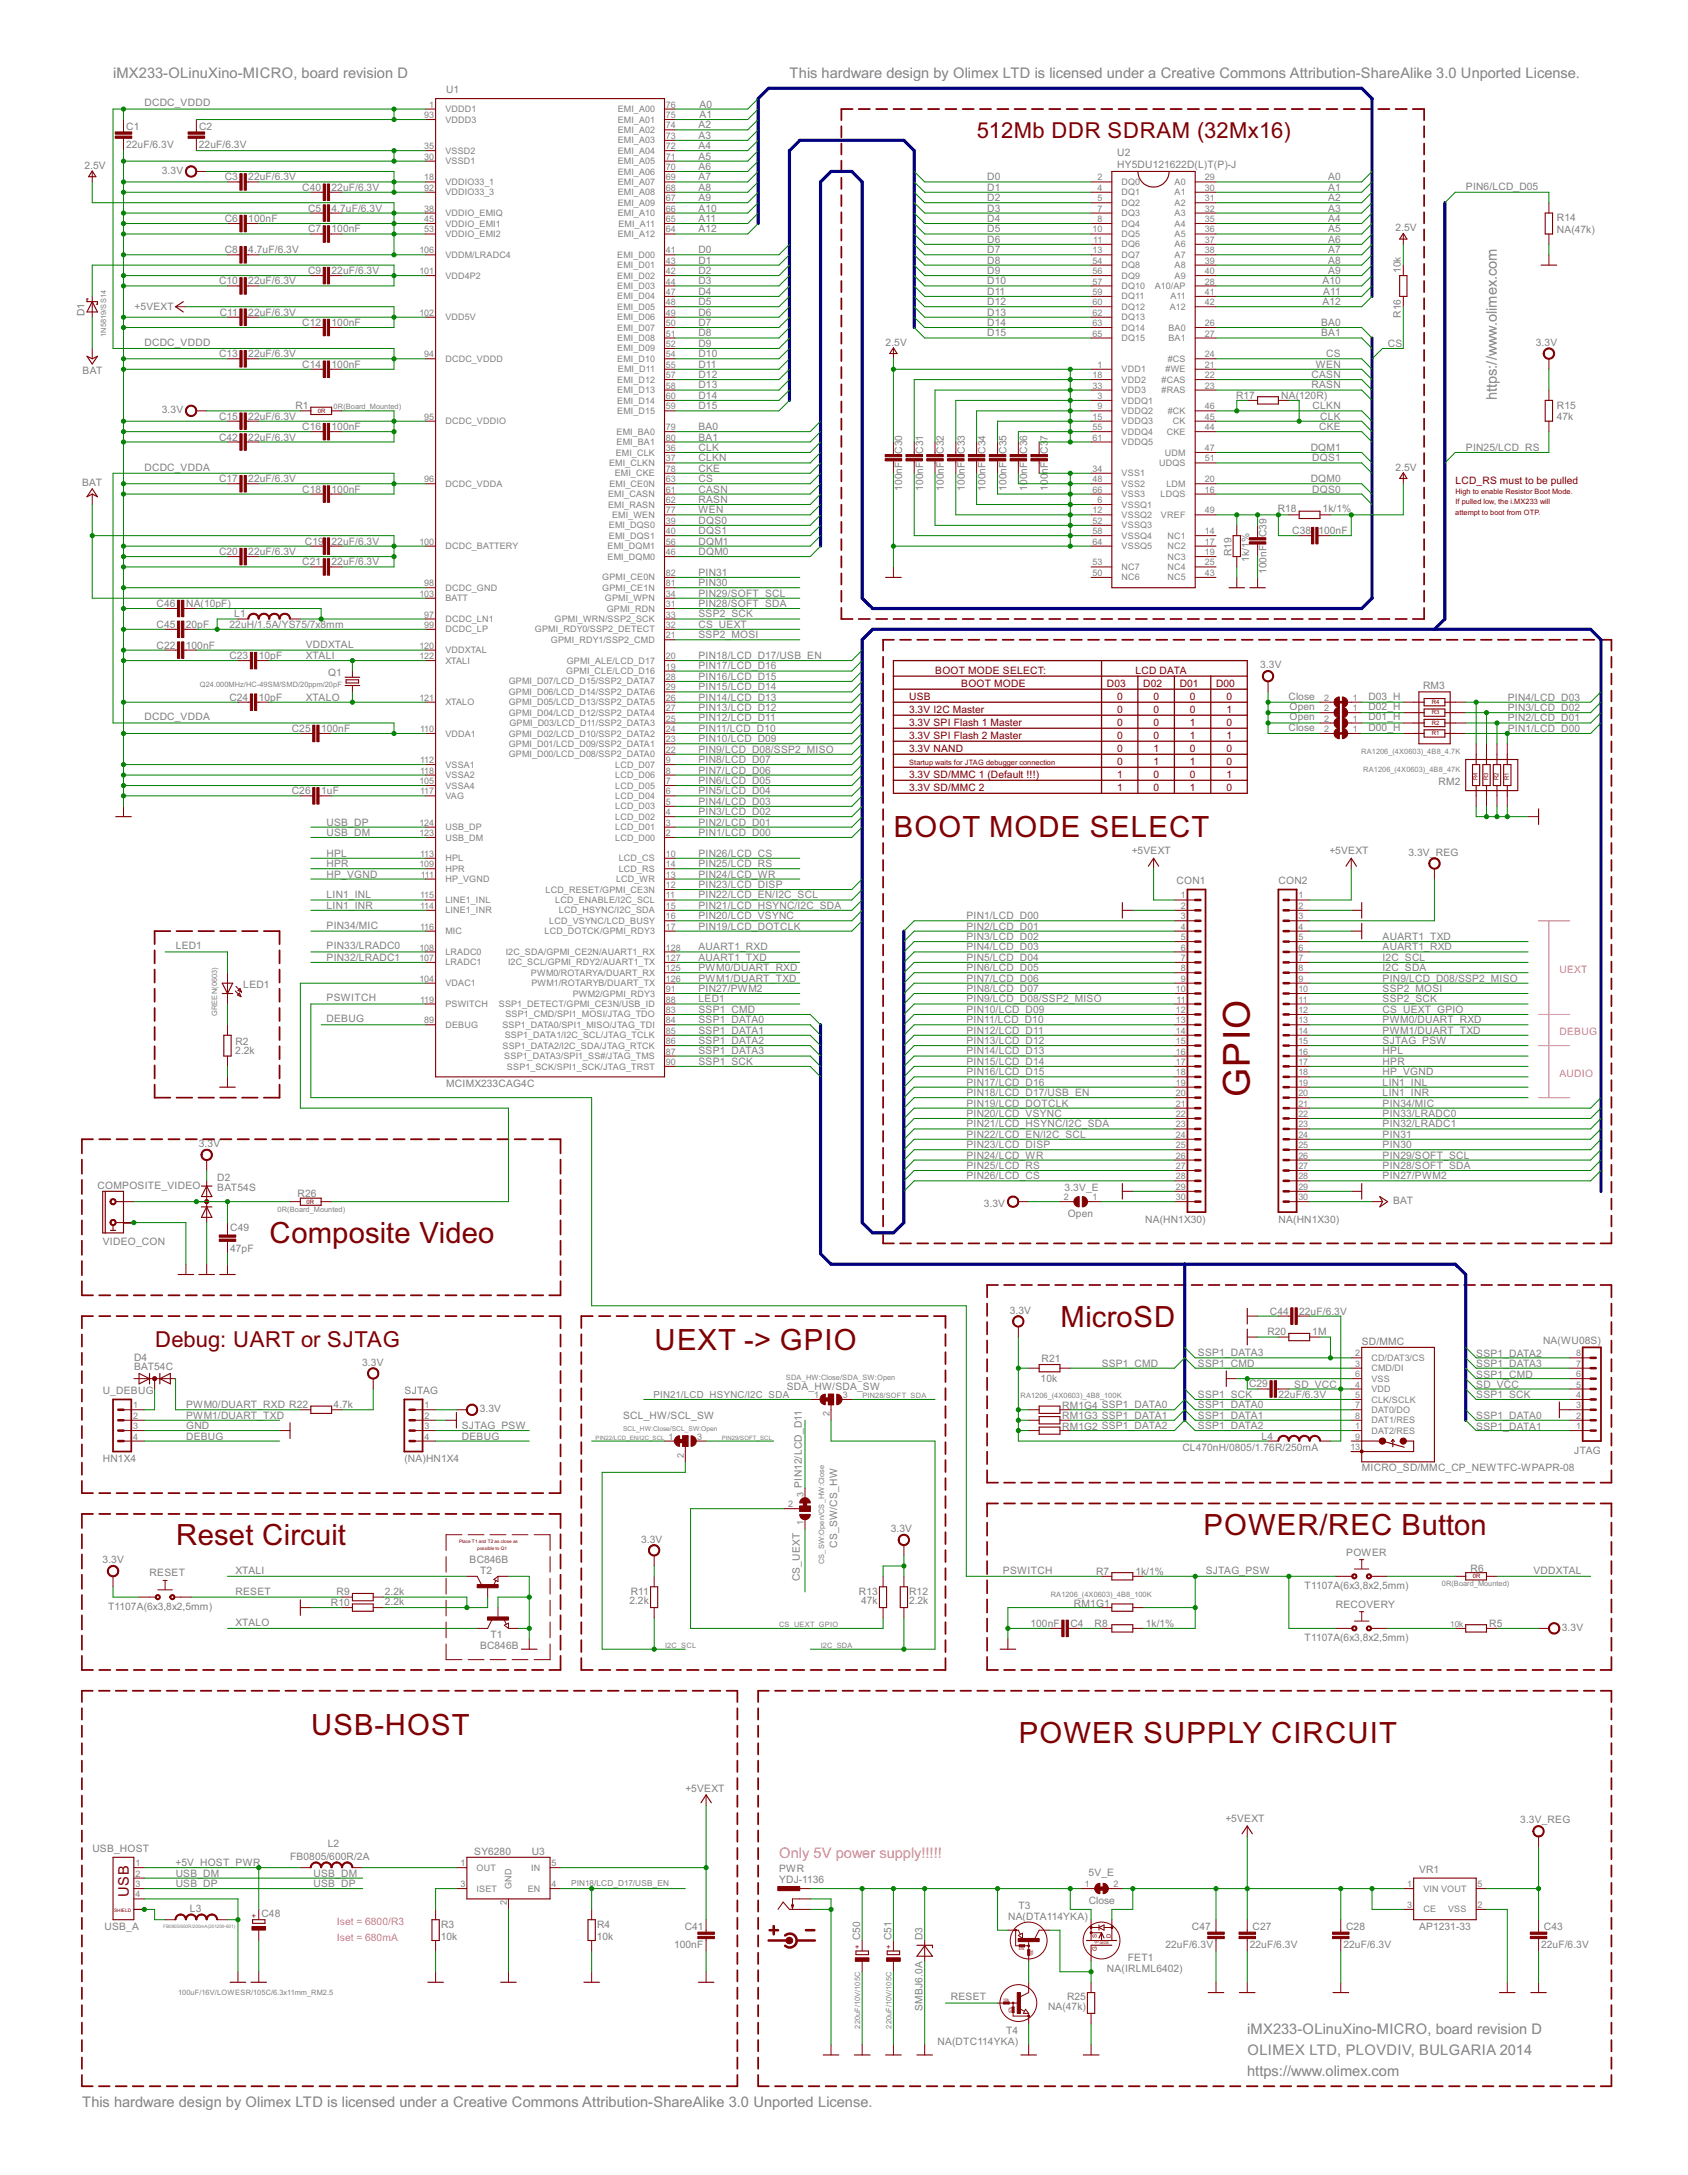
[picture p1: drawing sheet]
<svg xmlns="http://www.w3.org/2000/svg" width="225mm" height="290mm" viewBox="0 0 225 290" stroke-linecap="round" stroke-linejoin="round" font-family="sans-serif">
<defs><g id="words">
<text font-size="5.5" fill="#800000" x="166.6" y="146.3" transform="rotate(-90 166.6 146.3)">GPIO</text>
<g font-size="4.4" fill="#800000">
<text x="119.2" y="111.7">BOOT MODE SELECT</text>
<text x="36" y="165.8">Composite Video</text>
<text x="87.3" y="180">UEXT -&gt; GPIO</text>
<text x="141.4" y="176.9">MicroSD</text>
<text x="23.5" y="206">Reset Circuit</text>
<text x="160.5" y="204.6">POWER/REC Button</text>
<text x="41.5" y="231.3">USB-HOST</text>
<text x="135.8" y="232.4">POWER SUPPLY CIRCUIT</text>
</g>
<g font-size="3.3" fill="#800000">
<text x="130.2" y="18.4">512Mb DDR SDRAM (32Mx16)</text>
<text x="20.7" y="179.6">Debug: UART or SJTAG</text>
</g>
<g font-size="2.2" fill="#808080">
<text x="15.1" y="10.4">iMX233-OLinuXino-MICRO, board revision D</text>
<text x="105.3" y="10.4">This hardware design by Olimex LTD is licensed under a Creative Commons Attribution-ShareAlike 3.0 Unported License.</text>
<text x="199.6" y="43.5" transform="rotate(-90 199.6 43.5)">.olimex.com</text>
<text x="199.6" y="53.4" transform="rotate(-90 199.6 53.4)">https://w</text>
<text x="166.3" y="271.2">iMX233-OLinuXino-MICRO, board revision D</text>
<text x="166.3" y="274">OLIMEX LTD, PLOVDIV, BULGARIA 2014</text>
<text x="10.9" y="280.9">This hardware design by Olimex LTD is licensed under a Creative Commons Attribution-ShareAlike 3.0 Unported License.</text>
<text x="166.3" y="276.8">https://www.olimex.com</text>
</g>
<text font-size="2.2" fill="#f0f" x="103.9" y="247.8">Only 5V power supply!!!!!</text>
<text font-size="2.2" fill="#800000" x="17.2" y="252.9" transform="rotate(-90 17.2 252.9)">USB</text>
<g font-size="1.5" fill="#808080">
<text x="16.8" y="17.3">C1</text>
<text x="19.3" y="14.2">DCDC_VDDD</text>
<text x="26.5" y="17.3">C2</text>
<text x="59.5" y="12.5">U1</text>
<text x="93.1" y="17.1">A2</text>
<text x="93.3" y="15.7">A1</text>
<text x="93.3" y="14.3">A0</text>
<text x="11.3" y="22.5">2.5V</text>
<text x="16.8" y="19.7">22uF/6.3V</text>
<text x="21.6" y="23.2">3.3V</text>
<text x="26.5" y="19.7">22uF/6.3V</text>
<text x="93.1" y="18.5">A3</text>
<text x="93.1" y="19.9">A4</text>
<text x="93.1" y="21.3">A5</text>
<text x="93.1" y="22.7">A6</text>
<text x="149" y="22.5">HY5DU121622D(L)T(P)-J</text>
<text x="149" y="20.8">U2</text>
<text x="30" y="24">C3</text>
<text x="30" y="29.6">C6</text>
<text x="33.1" y="24">22uF/6.3V</text>
<text x="33.1" y="29.6">100nF</text>
<text x="40.3" y="25.4">C40</text>
<text x="41.1" y="28.2">C5</text>
<text x="44.2" y="25.4">22uF/6.3V</text>
<text x="44.2" y="28.2">4.7uF/6.3V</text>
<text x="93.1" y="24">A7</text>
<text x="93.1" y="25.4">A8</text>
<text x="93.1" y="26.8">A9</text>
<text x="93.1" y="28.2">A10</text>
<text x="93.1" y="29.6">A11</text>
<text x="131.6" y="24">D0</text>
<text x="131.6" y="25.4">D1</text>
<text x="131.6" y="26.8">D2</text>
<text x="131.6" y="28.2">D3</text>
<text x="131.6" y="29.6">D4</text>
<text x="177.1" y="26.8">A2</text>
<text x="177.1" y="28.2">A3</text>
<text x="177.1" y="29.6">A4</text>
<text x="177.1" y="25.4">A1</text>
<text x="177.1" y="24">A0</text>
<text x="195.5" y="25.4">PIN6/LCD_D05</text>
<text x="207.6" y="29.5">R14</text>
<text x="30" y="33.8">C8</text>
<text x="33.1" y="33.8">4.7uF/6.3V</text>
<text x="41.1" y="31">C7</text>
<text x="44.2" y="31">100nF</text>
<text x="93.1" y="31">A12</text>
<text x="93.1" y="33.8">D0</text>
<text x="93.1" y="35.1">D1</text>
<text x="131.6" y="31">D5</text>
<text x="131.6" y="32.4">D6</text>
<text x="131.6" y="33.8">D7</text>
<text x="131.6" y="35.1">D8</text>
<text x="177.1" y="31">A5</text>
<text x="177.1" y="32.4">A6</text>
<text x="177.1" y="33.8">A7</text>
<text x="177.1" y="35.1">A8</text>
<text x="186.1" y="30.8">2.5V</text>
<text x="207.6" y="31.1">NA(47k)</text>
<text x="17.9" y="41.3">+5VEXT</text>
<text x="29.2" y="37.9">C10</text>
<text x="33.1" y="37.9">22uF/6.3V</text>
<text x="41.1" y="36.5">C9</text>
<text x="44.2" y="36.5">22uF/6.3V</text>
<text x="93.1" y="36.5">D2</text>
<text x="93.1" y="37.9">D3</text>
<text x="93.1" y="39.3">D4</text>
<text x="93.1" y="40.7">D5</text>
<text x="131.6" y="36.5">D9</text>
<text x="131.6" y="37.9">D10</text>
<text x="131.6" y="39.3">D11</text>
<text x="131.6" y="40.7">D12</text>
<text x="176.3" y="37.9">A10</text>
<text x="176.3" y="40.7">A12</text>
<text x="176.4" y="39.3">A11</text>
<text x="177.1" y="36.5">A9</text>
<text x="186.8" y="36.4" transform="rotate(-90 186.8 36.4)">10k</text>
<text x="11.3" y="42.1" transform="rotate(-90 11.3 42.1)">D1</text>
<text x="19.3" y="46.1">DCDC_VDDD</text>
<text x="29.2" y="47.6">C13</text>
<text x="29.3" y="42.1">C11</text>
<text x="33.1" y="42.1">22uF/6.3V</text>
<text x="33.1" y="47.6">22uF/6.3V</text>
<text x="40.3" y="43.5">C12</text>
<text x="44.2" y="43.5">100nF</text>
<text x="93.1" y="42.1">D6</text>
<text x="93.1" y="43.5">D7</text>
<text x="93.1" y="44.9">D8</text>
<text x="93.1" y="46.2">D9</text>
<text x="93.1" y="47.6">D10</text>
<text x="118.1" y="46.1">2.5V</text>
<text x="131.6" y="42.1">D13</text>
<text x="131.6" y="43.5">D14</text>
<text x="131.6" y="44.9">D15</text>
<text x="176.1" y="43.5">BA0</text>
<text x="176.1" y="44.9">BA1</text>
<text x="176.8" y="47.6">CS</text>
<text x="185.1" y="46.2">CS</text>
<text x="186.8" y="42.4" transform="rotate(-90 186.8 42.4)">R16</text>
<text x="204.8" y="46.1">3.3V</text>
<text x="11" y="49.9">BAT</text>
<text x="40.3" y="49">C14</text>
<text x="44.2" y="49">100nF</text>
<text x="93.1" y="49">D11</text>
<text x="93.1" y="50.4">D12</text>
<text x="93.1" y="51.8">D13</text>
<text x="93.1" y="53.2">D14</text>
<text x="164.8" y="53.2">R17</text>
<text x="170.8" y="53.2">NA(120R)</text>
<text x="174.9" y="50.4">CASN</text>
<text x="174.9" y="51.8">RASN</text>
<text x="175.4" y="49">WEN</text>
<text x="21.6" y="55.1">3.3V</text>
<text x="29.2" y="56">C15</text>
<text x="29.2" y="58.7">C42</text>
<text x="33.1" y="56">22uF/6.3V</text>
<text x="33.1" y="58.7">22uF/6.3V</text>
<text x="39.4" y="54.5">R1</text>
<text x="40.3" y="57.3">C16</text>
<text x="44.2" y="57.3">100nF</text>
<text x="93.1" y="54.6">D15</text>
<text x="93.1" y="57.3">BA0</text>
<text x="93.1" y="58.7">BA1</text>
<text x="139.7" y="58.8" transform="rotate(-90 139.7 58.8)">7</text>
<text x="175" y="54.6">CLKN</text>
<text x="175.9" y="57.3">CKE</text>
<text x="176" y="56">CLK</text>
<text x="207.6" y="56">47k</text>
<text x="207.6" y="54.6">R15</text>
<text x="10.9" y="64.8">BAT</text>
<text x="19.3" y="62.8">DCDC_VDDA</text>
<text x="29.2" y="64.3">C17</text>
<text x="33.1" y="64.3">22uF/6.3V</text>
<text x="40.3" y="65.7">C18</text>
<text x="44.2" y="65.7">100nF</text>
<text x="93.1" y="62.9">CKE</text>
<text x="93.1" y="60.1">CLK</text>
<text x="93.1" y="65.7">CASN</text>
<text x="93.1" y="64.3">CS</text>
<text x="93.1" y="61.5">CLKN</text>
<text x="120.3" y="65.4" transform="rotate(-90 120.3 65.4)">100nF C30</text>
<text x="123.1" y="65.4" transform="rotate(-90 123.1 65.4)">100nF C31</text>
<text x="125.9" y="65.4" transform="rotate(-90 125.9 65.4)">100nF C32</text>
<text x="128.6" y="65.4" transform="rotate(-90 128.6 65.4)">100nF C33</text>
<text x="131.4" y="65.4" transform="rotate(-90 131.4 65.4)">100nF C34</text>
<text x="134.2" y="65.4" transform="rotate(-90 134.2 65.4)">100nF C35</text>
<text x="137" y="65.4" transform="rotate(-90 137 65.4)">100nF C36</text>
<text x="139.7" y="65.4" transform="rotate(-90 139.7 65.4)">100nF C3</text>
<text x="174.8" y="64.3">DQM0</text>
<text x="174.8" y="60.1">DQM1</text>
<text x="175" y="65.7">DQS0</text>
<text x="175" y="61.5">DQS1</text>
<text x="186.1" y="62.8">2.5V</text>
<text x="195.5" y="60.1">PIN25/LCD_RS</text>
<text x="93.1" y="67.1">RASN</text>
<text x="93.1" y="68.4">WEN</text>
<text x="93.1" y="69.8">DQS0</text>
<text x="93.1" y="71.2">DQS1</text>
<text x="170.4" y="68.3">R18</text>
<text x="172.3" y="71.2">C38</text>
<text x="175.8" y="71.2">100nF</text>
<text x="176.4" y="68.3">1k/1%</text>
<text x="29.2" y="74">C20</text>
<text x="33.1" y="74">22uF/6.3V</text>
<text x="40.3" y="75.4">C21</text>
<text x="40.7" y="72.6">C19</text>
<text x="44.2" y="72.6">22uF/6.3V</text>
<text x="44.2" y="75.4">22uF/6.3V</text>
<text x="93.1" y="74">DQM0</text>
<text x="93.1" y="72.6">DQM1</text>
<text x="93.1" y="76.8">PIN31</text>
<text x="164.2" y="74.2" transform="rotate(-90 164.2 74.2)">R19</text>
<text x="166.6" y="74.9" transform="rotate(-90 166.6 74.9)">1k/1%</text>
<text x="168.9" y="76.5" transform="rotate(-90 168.9 76.5)">100nF C39</text>
<text x="20.9" y="83.7">C45</text>
<text x="20.9" y="80.9">C46</text>
<text x="24.8" y="83.7">20pF</text>
<text x="24.8" y="80.9">NA(10pF)</text>
<text x="30.6" y="83.7">22uH/1.5A/YS75/7x8mm</text>
<text x="31.2" y="82.3">L1</text>
<text x="93.1" y="78.2">PIN30</text>
<text x="93.1" y="83.7">CS_UEXT</text>
<text x="93.1" y="82.3">SSP2_SCK</text>
<text x="93.1" y="79.5">PIN29/SOFT_SCL</text>
<text x="93.1" y="80.9">PIN28/SOFT_SDA</text>
<text x="20.9" y="86.5">C22</text>
<text x="24.8" y="86.5">100nF</text>
<text x="30.6" y="87.9">C23</text>
<text x="34.5" y="87.9">10pF</text>
<text x="40.8" y="86.3">VDDXTAL</text>
<text x="40.8" y="87.9">XTALI</text>
<text x="93.1" y="87.9">PIN18/LCD_D17/USB_EN</text>
<text x="93.1" y="89.3">PIN17/LCD_D16</text>
<text x="93.1" y="85.1">SSP2_MOSI</text>
<text x="168" y="89.1">3.3V</text>
<text x="30.6" y="93.4">C24</text>
<text x="34.5" y="93.4">10pF</text>
<text x="40.8" y="93.4">XTALO</text>
<text x="43.8" y="90.2">Q1</text>
<text x="93.1" y="94.8">PIN13/LCD_D12</text>
<text x="93.1" y="93.4">PIN14/LCD_D13</text>
<text x="93.1" y="92">PIN15/LCD_D14</text>
<text x="93.1" y="90.6">PIN16/LCD_D15</text>
<text x="171.8" y="93.3">Close</text>
<text x="172" y="94.7">Open</text>
<text x="182.5" y="93.3">D03_H</text>
<text x="182.5" y="94.7">D02_H</text>
<text x="189.7" y="91.9">RM3</text>
<text x="201" y="94.8">PIN3/LCD_D02</text>
<text x="201" y="93.4">PIN4/LCD_D03</text>
<text x="19.3" y="96.1">DCDC_VDDA</text>
<text x="38.9" y="97.6">C25</text>
<text x="42.8" y="97.6">100nF</text>
<text x="93.1" y="100.4">PIN9/LCD_D08/SSP2_MISO</text>
<text x="93.1" y="99">PIN10/LCD_D09</text>
<text x="93.1" y="96.2">PIN12/LCD_D11</text>
<text x="93.1" y="101.7">PIN8/LCD_D07</text>
<text x="93.1" y="97.6">PIN11/LCD_D10</text>
<text x="171.8" y="97.4">Close</text>
<text x="172" y="96.1">Open</text>
<text x="182.5" y="96.1">D01_H</text>
<text x="182.5" y="97.4">D00_H</text>
<text x="201" y="97.6">PIN1/LCD_D00</text>
<text x="201" y="96.2">PIN2/LCD_D01</text>
<text x="38.9" y="105.9">C26</text>
<text x="42.8" y="105.9">1uF</text>
<text x="93.1" y="107.3">PIN4/LCD_D03</text>
<text x="93.1" y="105.9">PIN5/LCD_D04</text>
<text x="93.1" y="104.5">PIN6/LCD_D05</text>
<text x="93.1" y="103.1">PIN7/LCD_D06</text>
<text x="191.8" y="104.7">RM2</text>
<text x="43.5" y="110.1">USB_DP</text>
<text x="43.5" y="111.5">USB_DM</text>
<text x="93.1" y="111.5">PIN1/LCD_D00</text>
<text x="93.1" y="110.1">PIN2/LCD_D01</text>
<text x="93.1" y="108.7">PIN3/LCD_D02</text>
<text x="150.9" y="113.9">+5VEXT</text>
<text x="177.3" y="113.9">+5VEXT</text>
<text x="43.5" y="117">HP_VGND</text>
<text x="43.5" y="114.2">HPL</text>
<text x="43.5" y="115.6">HPR</text>
<text x="43.5" y="119.8">LIN1_INL</text>
<text x="93.1" y="119.8">PIN22/LCD_EN/I2C_SCL</text>
<text x="93.1" y="118.4">PIN23/LCD_DISP</text>
<text x="93.1" y="115.6">PIN25/LCD_RS</text>
<text x="93.1" y="114.2">PIN26/LCD_CS</text>
<text x="93.1" y="117">PIN24/LCD_WR</text>
<text x="156.9" y="117.9">CON1</text>
<text x="170.5" y="117.9">CON2</text>
<text x="187.8" y="114.1">3.3V_REG</text>
<text x="43.5" y="123.8">PIN34/MIC</text>
<text x="43.5" y="121.2">LIN1_INR</text>
<text x="93.1" y="123.9">PIN19/LCD_DOTCLK</text>
<text x="93.1" y="122.6">PIN20/LCD_VSYNC</text>
<text x="93.1" y="121.2">PIN21/LCD_HSYNC/I2C_SDA</text>
<text x="128.9" y="122.6">PIN1/LCD_D00</text>
<text x="128.9" y="123.9">PIN2/LCD_D01</text>
<text x="128.9" y="125.3">PIN3/LCD_D02</text>
<text x="184.4" y="125.3">AUART1_TXD</text>
<text x="23.4" y="126.6">LED1</text>
<text x="32.4" y="131.8">LED1</text>
<text x="43.5" y="126.6">PIN33/LRADC0</text>
<text x="43.5" y="128.1">PIN32/LRADC1</text>
<text x="93.1" y="130.9">PWM1/DUART_TXD</text>
<text x="93.1" y="129.5">PWM0/DUART_RXD</text>
<text x="93.1" y="128.1">AUART1_TXD</text>
<text x="93.1" y="126.7">AUART1_RXD</text>
<text x="128.9" y="126.7">PIN4/LCD_D03</text>
<text x="128.9" y="128.1">PIN5/LCD_D04</text>
<text x="128.9" y="129.5">PIN6/LCD_D05</text>
<text x="128.9" y="130.9">PIN7/LCD_D06</text>
<text x="184.4" y="130.9">PIN9/LCD_D08/SSP2_MISO</text>
<text x="184.4" y="126.7">AUART1_RXD</text>
<text x="184.4" y="128.1">I2C_SCL</text>
<text x="184.4" y="129.5">I2C_SDA</text>
<text x="43.5" y="133.5">PSWITCH</text>
<text x="43.5" y="136.3">DEBUG</text>
<text x="93.1" y="135">SSP1_CMD</text>
<text x="93.1" y="136.4">SSP1_DATA0</text>
<text x="93.1" y="137.8">SSP1_DATA1</text>
<text x="93.1" y="133.7">LED1</text>
<text x="93.1" y="132.3">PIN27/PWM2</text>
<text x="128.9" y="133.7">PIN9/LCD_D08/SSP2_MISO</text>
<text x="128.9" y="135">PIN10/LCD_D09</text>
<text x="128.9" y="137.8">PIN12/LCD_D11</text>
<text x="128.9" y="132.3">PIN8/LCD_D07</text>
<text x="128.9" y="136.4">PIN11/LCD_D10</text>
<text x="184.4" y="137.8">PWM1/DUART_TXD</text>
<text x="184.4" y="136.4">PWM0/DUART_RXD</text>
<text x="184.4" y="133.7">SSP2_SCK</text>
<text x="184.4" y="132.3">SSP2_MOSI</text>
<text x="184.4" y="135">CS_UEXT_GPIO</text>
<text x="31.4" y="140.5">2.2k</text>
<text x="31.4" y="139.3">R2</text>
<text x="93.1" y="139.2">SSP1_DATA2</text>
<text x="93.1" y="140.6">SSP1_DATA3</text>
<text x="93.1" y="142">SSP1_SCK</text>
<text x="128.9" y="139.2">PIN13/LCD_D12</text>
<text x="128.9" y="140.6">PIN14/LCD_D13</text>
<text x="128.9" y="142">PIN15/LCD_D14</text>
<text x="128.9" y="143.4">PIN16/LCD_D15</text>
<text x="184.4" y="143.4">HP_VGND</text>
<text x="184.4" y="139.2">SJTAG_PSW</text>
<text x="184.4" y="140.6">HPL</text>
<text x="184.4" y="142">HPR</text>
<text x="59.5" y="145">MCIMX233CAG4C</text>
<text x="128.9" y="146.1">PIN18/LCD_D17/USB_EN</text>
<text x="128.9" y="144.8">PIN17/LCD_D16</text>
<text x="128.9" y="147.5">PIN19/LCD_DOTCLK</text>
<text x="128.9" y="148.9">PIN20/LCD_VSYNC</text>
<text x="184.4" y="148.9">PIN33/LRADC0</text>
<text x="184.4" y="147.5">PIN34/MIC</text>
<text x="184.4" y="144.8">LIN1_INL</text>
<text x="184.4" y="146.1">LIN1_INR</text>
<text x="26.5" y="152.9">3.3V</text>
<text x="128.9" y="151.7">PIN22/LCD_EN/I2C_SCL</text>
<text x="128.9" y="153.1">PIN23/LCD_DISP</text>
<text x="128.9" y="155.8">PIN25/LCD_RS</text>
<text x="128.9" y="154.5">PIN24/LCD_WR</text>
<text x="128.9" y="150.3">PIN21/LCD_HSYNC/I2C_SDA</text>
<text x="184.4" y="153.1">PIN30</text>
<text x="184.4" y="150.3">PIN32/LRADC1</text>
<text x="184.4" y="151.7">PIN31</text>
<text x="184.4" y="154.5">PIN29/SOFT_SCL</text>
<text x="184.4" y="155.8">PIN28/SOFT_SDA</text>
<text x="13" y="158.5">COMPOSITE_VIDEO</text>
<text x="29" y="158.8">BAT54S</text>
<text x="29" y="157.4">D2</text>
<text x="39.7" y="159.6">R26</text>
<text x="128.9" y="157.2">PIN26/LCD_CS</text>
<text x="131.2" y="160.9">3.3V</text>
<text x="142" y="158.8">3.3V_E</text>
<text x="184.4" y="157.2">PIN27/PWM2</text>
<text x="185.7" y="160.6">BAT</text>
<text x="13.7" y="166">VIDEO_CON</text>
<text x="30.7" y="167">47pF</text>
<text x="30.7" y="164.2">C49</text>
<text x="142.4" y="162.2">Open</text>
<text x="152.7" y="163">NA(HN1X30)</text>
<text x="170.5" y="163">NA(HN1X30)</text>
<text x="134.7" y="175.1">3.3V</text>
<text x="169" y="178">R20</text>
<text x="169.3" y="175.3">C44</text>
<text x="173.2" y="175.3">22uF/6.3V</text>
<text x="175" y="178">1M</text>
<text x="181.6" y="179.4">SD/MMC</text>
<text x="205.7" y="179.2">NA(WU08S)</text>
<text x="13.7" y="185.9">U_DEBUG</text>
<text x="17.9" y="182.7">BAT54C</text>
<text x="17.9" y="181.4">D4</text>
<text x="48.3" y="182.1">3.3V</text>
<text x="53.9" y="185.9">SJTAG</text>
<text x="104.9" y="185.3">SDA_HW/SDA_SW</text>
<text x="138.8" y="184.3">10k</text>
<text x="138.9" y="181.7">R21</text>
<text x="146.9" y="182.2">SSP1_CMD</text>
<text x="159.7" y="182.2">SSP1_CMD</text>
<text x="159.7" y="180.8">SSP1_DATA3</text>
<text x="166.6" y="185">C29</text>
<text x="172.6" y="185.1">SD_VCC</text>
<text x="196.8" y="185.1">SD_VCC</text>
<text x="196.8" y="183.7">SSP1_CMD</text>
<text x="196.8" y="180.9">SSP1_DATA2</text>
<text x="196.8" y="182.3">SSP1_DATA3</text>
<text x="24.8" y="190.5">GND</text>
<text x="24.8" y="189.1">PWM1/DUART_TXD</text>
<text x="24.8" y="187.8">PWM0/DUART_RXD R22</text>
<text x="24.8" y="191.9">DEBUG</text>
<text x="44.5" y="187.7">4.7k</text>
<text x="61.6" y="191.9">DEBUG</text>
<text x="61.6" y="190.5">SJTAG_PSW</text>
<text x="64" y="188.3">3.3V</text>
<text x="83.1" y="189.1">SCL_HW/SCL_SW</text>
<text x="141.6" y="190.6">RM1G2 SSP1_DATA2</text>
<text x="141.6" y="189.2">RM1G3 SSP1_DATA1</text>
<text x="141.6" y="187.8">RM1G4 SSP1_DATA0</text>
<text x="159.7" y="187.8">SSP1_DATA0</text>
<text x="159.7" y="189.1">SSP1_DATA1</text>
<text x="159.7" y="190.5">SSP1_DATA2</text>
<text x="159.7" y="186.4">SSP1_SCK</text>
<text x="168.2" y="191.9">L4</text>
<text x="170.5" y="186.4">22uF/6.3V</text>
<text x="196.8" y="189.2">SSP1_DATA0</text>
<text x="196.8" y="190.6">SSP1_DATA1</text>
<text x="196.8" y="186.4">SSP1_SCK</text>
<text x="13.7" y="194.9">HN1X4</text>
<text x="53.9" y="194.9">(NA)HN1X4</text>
<text x="157.7" y="193.5">CL470nH/0805/1.76R/250mA</text>
<text x="181.6" y="196.2">MICRO_SD/MMC_CP_NEWTFC-WPAPR-08</text>
<text x="209.9" y="193.8">JTAG</text>
<text x="106.9" y="198.4" transform="rotate(-90 106.9 198.4)">PIN12/LCD_D11</text>
<text x="13.7" y="208.4">3.3V</text>
<text x="31.4" y="209.8">XTALI</text>
<text x="62.6" y="208.4">BC846B</text>
<text x="64" y="209.8">T2</text>
<text x="85.5" y="205.7">3.3V</text>
<text x="111.6" y="206.3" transform="rotate(-90 111.6 206.3)">CS_SW/CS_HW</text>
<text x="118.8" y="204.3">3.3V</text>
<text x="133.7" y="209.8">PSWITCH</text>
<text x="146.2" y="210">R7</text>
<text x="151.4" y="210">1k/1%</text>
<text x="160.8" y="209.8">SJTAG_PSW</text>
<text x="179.5" y="207.4">POWER</text>
<text x="196.1" y="209.5">R6</text>
<text x="204.5" y="209.8">VDDXTAL</text>
<text x="14.4" y="214.6">T1107A(6x3,8x2,5mm)</text>
<text x="20" y="210.2">RESET</text>
<text x="31.4" y="212.6">RESET</text>
<text x="44.1" y="214.1">R10</text>
<text x="44.9" y="212.7">R9</text>
<text x="51.3" y="212.7">2.2k</text>
<text x="51.3" y="214.1">2.2k</text>
<text x="83.9" y="213.9">2.2k</text>
<text x="84.1" y="212.6">R11</text>
<text x="106.6" y="210.8" transform="rotate(-90 106.6 210.8)">CS_UEXT</text>
<text x="114.5" y="212.6">R13</text>
<text x="114.8" y="213.9">47k</text>
<text x="121.2" y="213.9">2.2k</text>
<text x="121.2" y="212.6">R12</text>
<text x="143.2" y="214.2">RM1G1</text>
<text x="174" y="211.8">T1107A(6x3,8x2,5mm)</text>
<text x="178.1" y="214.3">RECOVERY</text>
<text x="31.4" y="216.8">XTALO</text>
<text x="64" y="219.8">BC846B</text>
<text x="65.4" y="218.4">T1</text>
<text x="137.4" y="216.9">100nF</text>
<text x="142.7" y="216.9">C4</text>
<text x="146" y="216.9">R8</text>
<text x="152.8" y="216.9">1k/1%</text>
<text x="174" y="218.8">T1107A(6x3,8x2,5mm)</text>
<text x="198.6" y="216.9">R5</text>
<text x="208.3" y="217.5">3.3V</text>
<text x="91.4" y="239">+5VEXT</text>
<text x="163.4" y="243">+5VEXT</text>
<text x="202.7" y="243.1">3.3V_REG</text>
<text x="12.3" y="246.9">USB_HOST</text>
<text x="23.4" y="248.8">+5V_HOST_PWR</text>
<text x="23.4" y="251.6">USB_DP</text>
<text x="23.4" y="250.2">USB_DM</text>
<text x="38.7" y="248">FB0805/600R/2A</text>
<text x="41.8" y="251.7">USB_DP</text>
<text x="41.8" y="250.3">USB_DM</text>
<text x="43.7" y="246.2">L2</text>
<text x="63.2" y="247.3">SY6280</text>
<text x="70.9" y="247.3">U3</text>
<text x="103.9" y="251.1">YDJ-1136</text>
<text x="103.9" y="249.6">PWR</text>
<text x="145.1" y="250.1">5V_E</text>
<text x="189.2" y="249.7">VR1</text>
<text x="13.9" y="257.3">USB_A</text>
<text x="25.3" y="254.9">L3</text>
<text x="34.9" y="255.6">C48</text>
<text x="58.8" y="257">R3</text>
<text x="79.6" y="257">R4</text>
<text x="91.3" y="257.3">C41</text>
<text x="134.4" y="256">NA(DTA114YKA)</text>
<text x="135.8" y="254.6">T3</text>
<text x="145.2" y="253.8">Close</text>
<text x="158.9" y="257.3">C47</text>
<text x="167" y="257.3">C27</text>
<text x="179.5" y="257.3">C28</text>
<text x="189.2" y="257.3">AP1231-33</text>
<text x="205.9" y="257.3">C43</text>
<text x="58.8" y="258.7">10k</text>
<text x="79.6" y="258.7">10k</text>
<text x="89.9" y="259.7">100nF</text>
<text x="114.7" y="258.7" transform="rotate(-90 114.7 258.7)">C50</text>
<text x="118.8" y="258.7" transform="rotate(-90 118.8 258.7)">C51</text>
<text x="123" y="258.7" transform="rotate(-90 123 258.7)">D3</text>
<text x="147.6" y="262.9">NA(IRLML6402)</text>
<text x="150.4" y="261.5">FET1</text>
<text x="155.4" y="259.7">22uF/6.3V</text>
<text x="166.6" y="259.7">22uF/6.3V</text>
<text x="179.1" y="259.7">22uF/6.3V</text>
<text x="205.5" y="259.7">22uF/6.3V</text>
<text x="123" y="268.1" transform="rotate(-90 123 268.1)">SMBJ6.0A</text>
<text x="126.8" y="266.7">RESET</text>
<text x="139.7" y="268">NA(47k)</text>
<text x="142.3" y="266.7">R25</text>
<text x="125" y="272.6">NA(DTC114YKA)</text>
<text x="134.1" y="271.2">T4</text>
</g>
<g font-size="1.5" fill="#800000">
<text x="194.1" y="64.5">LCD_RS must to be pulled</text>
<text x="124.7" y="89.8">BOOT MODE SELECT:</text>
<text x="151.4" y="89.8">LCD DATA</text>
<text x="121.2" y="95">3.3V I2C Master</text>
<text x="121.2" y="93.3">USB</text>
<text x="128.2" y="91.5">BOOT MODE</text>
<text x="147.6" y="91.5">D03</text>
<text x="149" y="93.3">0</text>
<text x="149" y="95">0</text>
<text x="152.4" y="91.5">D02</text>
<text x="153.8" y="93.3">0</text>
<text x="153.8" y="95">0</text>
<text x="157.3" y="91.5">D01</text>
<text x="158.7" y="93.3">0</text>
<text x="158.7" y="95">0</text>
<text x="162.2" y="91.5">D00</text>
<text x="163.5" y="93.3">0</text>
<text x="163.5" y="95">1</text>
<text x="121.2" y="96.7">3.3V SPI Flash 1 Master</text>
<text x="121.2" y="98.5">3.3V SPI Flash 2 Master</text>
<text x="121.2" y="100.2">3.3V NAND</text>
<text x="149" y="96.7">0</text>
<text x="149" y="98.5">0</text>
<text x="149" y="100.2">0</text>
<text x="149" y="101.9">0</text>
<text x="153.8" y="96.7">0</text>
<text x="153.8" y="98.5">0</text>
<text x="153.8" y="100.2">1</text>
<text x="153.8" y="101.9">1</text>
<text x="158.7" y="96.7">1</text>
<text x="158.7" y="98.5">1</text>
<text x="158.7" y="100.2">0</text>
<text x="158.7" y="101.9">1</text>
<text x="163.5" y="96.7">0</text>
<text x="163.5" y="98.5">1</text>
<text x="163.5" y="100.2">0</text>
<text x="163.5" y="101.9">0</text>
<text x="121.2" y="103.7">3.3V SD/MMC 1 (Default !!!)</text>
<text x="121.2" y="105.4">3.3V SD/MMC 2</text>
<text x="149" y="103.7">1</text>
<text x="149" y="105.4">1</text>
<text x="153.8" y="103.7">0</text>
<text x="153.8" y="105.4">0</text>
<text x="158.7" y="103.7">0</text>
<text x="158.7" y="105.4">1</text>
<text x="163.5" y="103.7">1</text>
<text x="163.5" y="105.4">0</text>
</g>
<g font-size="1.5" fill="#f0f">
<text x="207.9" y="129.7">UEXT</text>
<text x="207.9" y="138">DEBUG</text>
<text x="207.9" y="143.6">AUDIO</text>
<text x="44.9" y="256.6">Iset = 6800/R3</text>
<text x="44.9" y="258.7">Iset = 680mA</text>
</g>
<text font-size="1.4" fill="#808080" x="87.1" y="186.4">PIN21/LCD_HSYNC/I2C_SDA</text>
<g font-size="1.3" fill="#808080">
<text x="56.6" y="15.7">93</text>
<text x="57.2" y="14.3">1</text>
<text x="59.4" y="15">VDDD1</text>
<text x="59.4" y="16.3">VDDD3</text>
<text x="82.4" y="17.7">EMI_A02</text>
<text x="82.4" y="16.3">EMI_A01</text>
<text x="82.4" y="14.9">EMI_A00</text>
<text x="88.8" y="17.1">74</text>
<text x="88.8" y="15.7">75</text>
<text x="88.8" y="14.3">76</text>
<text x="56.6" y="21.3">30</text>
<text x="56.6" y="19.9">35</text>
<text x="59.4" y="21.9">VSSD1</text>
<text x="59.4" y="20.5">VSSD2</text>
<text x="82.4" y="23.3">EMI_A06</text>
<text x="82.4" y="21.9">EMI_A05</text>
<text x="82.4" y="20.5">EMI_A04</text>
<text x="82.4" y="19.1">EMI_A03</text>
<text x="88.8" y="22.7">70</text>
<text x="88.8" y="21.3">71</text>
<text x="88.8" y="19.9">72</text>
<text x="88.8" y="18.5">73</text>
<text x="56.6" y="24.1">18</text>
<text x="56.6" y="28.2">38</text>
<text x="56.6" y="29.6">45</text>
<text x="56.6" y="25.4">92</text>
<text x="59.4" y="24.7">VDDIO33_1</text>
<text x="59.4" y="28.8">VDDIO_EMIQ</text>
<text x="59.4" y="26.1">VDDIO33_3</text>
<text x="82.4" y="28.8">EMI_A10</text>
<text x="82.4" y="27.4">EMI_A09</text>
<text x="82.4" y="26">EMI_A08</text>
<text x="82.4" y="24.7">EMI_A07</text>
<text x="88.8" y="29.6">65</text>
<text x="88.8" y="28.2">66</text>
<text x="88.8" y="26.8">67</text>
<text x="88.8" y="25.4">68</text>
<text x="88.8" y="24.1">69</text>
<text x="146.3" y="24.1">2</text>
<text x="146.3" y="25.4">4</text>
<text x="146.3" y="26.8">5</text>
<text x="146.3" y="28.2">7</text>
<text x="146.3" y="29.6">8</text>
<text x="149.6" y="24.7">DQ0</text>
<text x="149.6" y="26">DQ1</text>
<text x="149.6" y="27.4">DQ2</text>
<text x="149.6" y="28.8">DQ3</text>
<text x="156.6" y="24.7">A0</text>
<text x="156.6" y="26.1">A1</text>
<text x="156.6" y="27.4">A2</text>
<text x="156.6" y="28.8">A3</text>
<text x="160.6" y="24.1">29</text>
<text x="160.6" y="25.4">30</text>
<text x="160.6" y="26.8">31</text>
<text x="160.6" y="28.2">32</text>
<text x="160.6" y="29.6">35</text>
<text x="55.9" y="33.8">106</text>
<text x="56.6" y="31">53</text>
<text x="59.4" y="30.2">VDDIO_EMI1</text>
<text x="59.4" y="31.6">VDDIO_EMI2</text>
<text x="59.4" y="34.4">VDDM/LRADC4</text>
<text x="82.3" y="34.4">EMI_D00</text>
<text x="82.3" y="35.8">EMI_D01</text>
<text x="82.4" y="31.6">EMI_A12</text>
<text x="82.5" y="30.2">EMI_A11</text>
<text x="88.8" y="33.8">41</text>
<text x="88.8" y="35.2">43</text>
<text x="88.8" y="31">64</text>
<text x="145.7" y="31">10</text>
<text x="145.7" y="33.8">13</text>
<text x="145.7" y="35.2">54</text>
<text x="145.8" y="32.4">11</text>
<text x="149.6" y="30.2">DQ4</text>
<text x="149.6" y="31.6">DQ5</text>
<text x="149.6" y="33">DQ6</text>
<text x="149.6" y="34.4">DQ7</text>
<text x="149.6" y="35.8">DQ8</text>
<text x="156.6" y="30.2">A4</text>
<text x="156.6" y="31.6">A5</text>
<text x="156.6" y="33">A6</text>
<text x="156.6" y="34.4">A7</text>
<text x="156.6" y="35.8">A8</text>
<text x="160.6" y="31">36</text>
<text x="160.6" y="32.4">37</text>
<text x="160.6" y="33.8">38</text>
<text x="160.6" y="35.2">39</text>
<text x="55.9" y="36.5">101</text>
<text x="59.4" y="37.2">VDD4P2</text>
<text x="82.3" y="37.1">EMI_D02</text>
<text x="82.3" y="38.5">EMI_D03</text>
<text x="82.3" y="39.9">EMI_D04</text>
<text x="82.3" y="41.3">EMI_D05</text>
<text x="88.8" y="36.5">42</text>
<text x="88.8" y="37.9">44</text>
<text x="88.8" y="39.3">47</text>
<text x="88.8" y="40.7">48</text>
<text x="145.7" y="36.5">56</text>
<text x="145.7" y="37.9">57</text>
<text x="145.7" y="39.3">59</text>
<text x="145.7" y="40.7">60</text>
<text x="149.6" y="37.1">DQ9</text>
<text x="149.6" y="38.5">DQ10</text>
<text x="149.6" y="39.9">DQ11</text>
<text x="149.6" y="41.3">DQ12</text>
<text x="154" y="38.5">A10/AP</text>
<text x="156" y="41.3">A12</text>
<text x="156.1" y="39.9">A11</text>
<text x="156.6" y="37.2">A9</text>
<text x="160.6" y="36.5">40</text>
<text x="160.6" y="37.9">28</text>
<text x="160.6" y="39.3">41</text>
<text x="160.6" y="40.7">42</text>
<text x="55.9" y="42.1">102</text>
<text x="56.6" y="47.6">94</text>
<text x="59.4" y="42.7">VDD5V</text>
<text x="82.3" y="42.7">EMI_D06</text>
<text x="82.3" y="44.1">EMI_D07</text>
<text x="82.3" y="45.5">EMI_D08</text>
<text x="82.3" y="46.9">EMI_D09</text>
<text x="88.8" y="42.1">49</text>
<text x="88.8" y="43.5">50</text>
<text x="88.8" y="44.9">51</text>
<text x="88.8" y="46.3">52</text>
<text x="88.8" y="47.6">54</text>
<text x="145.7" y="42.1">62</text>
<text x="145.7" y="43.5">63</text>
<text x="145.7" y="44.9">65</text>
<text x="149.6" y="42.7">DQ13</text>
<text x="149.6" y="44.1">DQ14</text>
<text x="149.6" y="45.5">DQ15</text>
<text x="155.8" y="44.1">BA0</text>
<text x="155.8" y="45.5">BA1</text>
<text x="160.6" y="43.5">26</text>
<text x="160.6" y="44.9">27</text>
<text x="160.6" y="47.6">24</text>
<text x="59.4" y="48.3">DCDC_VDDD</text>
<text x="82.3" y="48.2">EMI_D10</text>
<text x="82.3" y="51">EMI_D12</text>
<text x="82.3" y="52.4">EMI_D13</text>
<text x="82.3" y="53.8">EMI_D14</text>
<text x="82.4" y="49.6">EMI_D11</text>
<text x="88.8" y="49">55</text>
<text x="88.8" y="50.4">57</text>
<text x="88.8" y="51.8">58</text>
<text x="88.8" y="53.2">60</text>
<text x="145.7" y="50.4">18</text>
<text x="145.7" y="51.8">33</text>
<text x="146.3" y="49">1</text>
<text x="146.3" y="53.2">3</text>
<text x="149.6" y="49.6">VDD1</text>
<text x="149.6" y="51">VDD2</text>
<text x="149.6" y="53.8">VDDQ1</text>
<text x="149.6" y="52.4">VDD3</text>
<text x="154.9" y="51">#CAS</text>
<text x="154.9" y="52.4">#RAS</text>
<text x="155.4" y="49.6">#WE</text>
<text x="155.7" y="48.3">#CS</text>
<text x="160.6" y="49">21</text>
<text x="160.6" y="50.4">22</text>
<text x="160.6" y="51.8">23</text>
<text x="56.6" y="56">95</text>
<text x="59.4" y="56.6">DCDC_VDDIO</text>
<text x="82.2" y="58">EMI_BA0</text>
<text x="82.2" y="59.3">EMI_BA1</text>
<text x="82.3" y="55.2">EMI_D15</text>
<text x="88.8" y="54.6">59</text>
<text x="88.8" y="57.4">79</text>
<text x="88.8" y="58.7">80</text>
<text x="145.7" y="56">15</text>
<text x="145.7" y="57.4">55</text>
<text x="145.7" y="58.7">61</text>
<text x="146.3" y="54.6">9</text>
<text x="149.6" y="55.2">VDDQ2</text>
<text x="149.6" y="56.6">VDDQ3</text>
<text x="149.6" y="58">VDDQ4</text>
<text x="149.6" y="59.3">VDDQ5</text>
<text x="155.6" y="58">CKE</text>
<text x="155.7" y="55.2">#CK</text>
<text x="156.4" y="56.6">CK</text>
<text x="160.6" y="56">45</text>
<text x="160.6" y="57.4">44</text>
<text x="160.6" y="54.6">46</text>
<text x="56.6" y="64.3">96</text>
<text x="59.4" y="64.9">DCDC_VDDA</text>
<text x="81.2" y="62.1">EMI_CLKN</text>
<text x="81.3" y="64.9">EMI_CE0N</text>
<text x="82" y="63.5">EMI_CKE</text>
<text x="82.1" y="60.7">EMI_CLK</text>
<text x="88.8" y="60.1">36</text>
<text x="88.8" y="61.5">37</text>
<text x="88.8" y="65.7">61</text>
<text x="88.8" y="64.3">63</text>
<text x="88.8" y="62.9">78</text>
<text x="145.7" y="62.9">34</text>
<text x="145.7" y="64.3">48</text>
<text x="145.7" y="65.7">66</text>
<text x="149.6" y="63.5">VSS1</text>
<text x="149.6" y="64.9">VSS2</text>
<text x="154.5" y="62.1">UDQS</text>
<text x="155.3" y="60.7">UDM</text>
<text x="155.5" y="64.9">LDM</text>
<text x="160.6" y="61.5">51</text>
<text x="160.6" y="64.3">20</text>
<text x="160.6" y="60.1">47</text>
<text x="160.6" y="65.7">16</text>
<text x="81.1" y="66.3">EMI_CASN</text>
<text x="81.1" y="67.7">EMI_RASN</text>
<text x="81.2" y="70.4">EMI_DQS0</text>
<text x="81.2" y="71.8">EMI_DQS1</text>
<text x="81.6" y="69.1">EMI_WEN</text>
<text x="88.8" y="69.8">39</text>
<text x="88.8" y="71.2">40</text>
<text x="88.8" y="67.1">62</text>
<text x="88.8" y="68.5">77</text>
<text x="145.7" y="68.5">12</text>
<text x="145.7" y="69.8">52</text>
<text x="145.7" y="71.2">58</text>
<text x="146.3" y="67.1">6</text>
<text x="149.6" y="67.7">VSSQ1</text>
<text x="149.6" y="69.1">VSSQ2</text>
<text x="149.6" y="70.4">VSSQ3</text>
<text x="149.6" y="71.8">VSSQ4</text>
<text x="149.6" y="66.3">VSS3</text>
<text x="154.7" y="66.3">LDQS</text>
<text x="154.8" y="69.1">VREF</text>
<text x="155.7" y="71.8">NC1</text>
<text x="160.6" y="71.2">14</text>
<text x="160.6" y="68.5">49</text>
<text x="55.9" y="72.6">100</text>
<text x="59.4" y="73.2">DCDC_BATTERY</text>
<text x="80.3" y="77.4">GPMI_CE0N</text>
<text x="81" y="74.6">EMI_DQM0</text>
<text x="81" y="73.2">EMI_DQM1</text>
<text x="88.8" y="74">46</text>
<text x="88.8" y="72.6">56</text>
<text x="88.8" y="76.8">82</text>
<text x="145.7" y="75.4">53</text>
<text x="145.7" y="72.6">64</text>
<text x="145.7" y="76.8">50</text>
<text x="149.6" y="76">NC7</text>
<text x="149.6" y="73.2">VSSQ5</text>
<text x="149.6" y="77.4">NC6</text>
<text x="155.7" y="73.2">NC2</text>
<text x="155.7" y="74.6">NC3</text>
<text x="155.7" y="76">NC4</text>
<text x="155.7" y="77.4">NC5</text>
<text x="160.6" y="72.6">17</text>
<text x="160.6" y="74">19</text>
<text x="160.6" y="75.4">25</text>
<text x="160.6" y="76.8">43</text>
<text x="55.9" y="79.6">103</text>
<text x="56.6" y="82.3">97</text>
<text x="56.6" y="78.2">98</text>
<text x="56.6" y="83.7">99</text>
<text x="59.4" y="82.9">DCDC_LN1</text>
<text x="59.4" y="78.8">DCDC_GND</text>
<text x="59.4" y="80.2">BATT</text>
<text x="74" y="82.9">GPMI_WRN/SSP2_SCK</text>
<text x="80.3" y="78.8">GPMI_CE1N</text>
<text x="80.7" y="80.2">GPMI_WPN</text>
<text x="80.9" y="81.5">GPMI_RDN</text>
<text x="88.8" y="80.9">31</text>
<text x="88.8" y="83.7">32</text>
<text x="88.8" y="82.3">33</text>
<text x="88.8" y="79.6">34</text>
<text x="88.8" y="78.2">81</text>
<text x="55.9" y="86.5">120</text>
<text x="55.9" y="87.9">122</text>
<text x="59.4" y="84.3">DCDC_LP</text>
<text x="59.4" y="87.1">VDDXTAL</text>
<text x="59.4" y="88.5">XTALI</text>
<text x="71.3" y="84.3">GPMI_RDY0/SSP2_DETECT</text>
<text x="73.5" y="85.7">GPMI_RDY1/SSP2_CMD</text>
<text x="75.5" y="89.9">GPMI_CLE/LCD_D16</text>
<text x="75.6" y="88.5">GPMI_ALE/LCD_D17</text>
<text x="88.8" y="89.3">19</text>
<text x="88.8" y="87.9">20</text>
<text x="88.8" y="85.1">21</text>
<text x="55.9" y="93.4">121</text>
<text x="59.4" y="94">XTALO</text>
<text x="67.8" y="94">GPMI_D05/LCD_D13/SSP2_DATA5</text>
<text x="67.8" y="95.4">GPMI_D04/LCD_D12/SSP2_DATA4</text>
<text x="67.8" y="91.3">GPMI_D07/LCD_D15/SSP2_DATA7</text>
<text x="67.8" y="92.6">GPMI_D06/LCD_D14/SSP2_DATA6</text>
<text x="88.8" y="93.4">26</text>
<text x="88.8" y="94.8">27</text>
<text x="88.8" y="90.7">28</text>
<text x="88.8" y="92">29</text>
<text x="176.5" y="93.4">2</text>
<text x="176.5" y="94.8">2</text>
<text x="180.4" y="93.4">1</text>
<text x="180.4" y="94.8">1</text>
<text x="56" y="97.6">110</text>
<text x="56" y="101.8">112</text>
<text x="59.4" y="98.2">VDDA1</text>
<text x="67.8" y="101">GPMI_D00/LCD_D08/SSP2_DATA0</text>
<text x="67.8" y="99.6">GPMI_D01/LCD_D09/SSP2_DATA1</text>
<text x="67.8" y="98.2">GPMI_D02/LCD_D10/SSP2_DATA2</text>
<text x="67.9" y="96.8">GPMI_D03/LCD_D11/SSP2_DATA3</text>
<text x="88.8" y="101.8">9</text>
<text x="88.8" y="100.4">22</text>
<text x="88.8" y="99">23</text>
<text x="88.8" y="97.6">24</text>
<text x="88.8" y="96.2">25</text>
<text x="176.5" y="96.2">2</text>
<text x="176.5" y="97.6">2</text>
<text x="180.4" y="96.2">1</text>
<text x="180.4" y="97.6">1</text>
<text x="55.9" y="104.5">105</text>
<text x="56" y="105.9">117</text>
<text x="56" y="103.1">118</text>
<text x="59.4" y="105.1">VSSA4</text>
<text x="59.4" y="102.4">VSSA1</text>
<text x="59.4" y="106.5">VAG</text>
<text x="59.4" y="103.8">VSSA2</text>
<text x="82" y="107.9">LCD_D03</text>
<text x="82" y="106.5">LCD_D04</text>
<text x="82" y="105.1">LCD_D05</text>
<text x="82" y="103.7">LCD_D06</text>
<text x="82" y="102.4">LCD_D07</text>
<text x="88.8" y="107.3">5</text>
<text x="88.8" y="105.9">6</text>
<text x="88.8" y="104.5">7</text>
<text x="88.8" y="103.1">8</text>
<text x="55.9" y="111.5">123</text>
<text x="55.9" y="110.1">124</text>
<text x="59.4" y="112.1">USB_DM</text>
<text x="59.4" y="110.7">USB_DP</text>
<text x="82" y="112.1">LCD_D00</text>
<text x="82" y="110.7">LCD_D01</text>
<text x="82" y="109.3">LCD_D02</text>
<text x="88.8" y="111.5">2</text>
<text x="88.8" y="110.1">3</text>
<text x="88.8" y="108.7">4</text>
<text x="55.9" y="115.6">109</text>
<text x="56" y="114.2">113</text>
<text x="56" y="119.8">115</text>
<text x="56.1" y="117">111</text>
<text x="59.4" y="116.2">HPR</text>
<text x="59.4" y="117.6">HP_VGND</text>
<text x="59.4" y="114.9">HPL</text>
<text x="72.7" y="119">LCD_RESET/GPMI_CE3N</text>
<text x="82.1" y="117.6">LCD_WR</text>
<text x="82.5" y="114.8">LCD_CS</text>
<text x="82.5" y="116.2">LCD_RS</text>
<text x="88.8" y="114.2">10</text>
<text x="88.8" y="119.8">11</text>
<text x="88.8" y="118.4">12</text>
<text x="88.8" y="117">13</text>
<text x="88.8" y="115.6">14</text>
<text x="157.4" y="119.8">1</text>
<text x="173.1" y="119.8">1</text>
<text x="56" y="121.2">114</text>
<text x="56" y="124">116</text>
<text x="59.4" y="121.8">LINE1_INR</text>
<text x="59.4" y="120.4">LINE1_INL</text>
<text x="59.4" y="124.6">MIC</text>
<text x="72.6" y="124.6">LCD_DOTCK/GPMI_RDY3</text>
<text x="73.2" y="123.2">LCD_VSYNC/LCD_BUSY</text>
<text x="74" y="120.4">LCD_ENABLE/I2C_SCL</text>
<text x="74.5" y="121.8">LCD_HSYNC/I2C_SDA</text>
<text x="88.8" y="121.2">15</text>
<text x="88.8" y="122.6">16</text>
<text x="88.8" y="124">17</text>
<text x="157.4" y="121.2">2</text>
<text x="157.4" y="122.6">3</text>
<text x="157.4" y="124">4</text>
<text x="157.4" y="125.3">5</text>
<text x="173.1" y="121.2">2</text>
<text x="173.1" y="122.6">3</text>
<text x="173.1" y="124">4</text>
<text x="173.1" y="125.3">5</text>
<text x="55.9" y="130.9">104</text>
<text x="55.9" y="128.1">107</text>
<text x="55.9" y="126.7">108</text>
<text x="59.4" y="131.5">VDAC1</text>
<text x="59.4" y="128.7">LRADC1</text>
<text x="59.4" y="127.3">LRADC0</text>
<text x="67.4" y="127.3">I2C_SDA/GPMI_CE2N/AUART1_RX</text>
<text x="67.7" y="128.7">I2C_SCL/GPMI_RDY2/AUART1_TX</text>
<text x="70.8" y="130.1">PWM0/ROTARYA/DUART_RX</text>
<text x="70.9" y="131.5">PWM1/ROTARYB/DUART_TX</text>
<text x="88.8" y="129.5">125</text>
<text x="88.8" y="130.9">126</text>
<text x="88.8" y="128.1">127</text>
<text x="88.8" y="126.7">128</text>
<text x="157.4" y="126.7">6</text>
<text x="157.4" y="128.1">7</text>
<text x="157.4" y="129.5">8</text>
<text x="157.4" y="130.9">9</text>
<text x="173.1" y="126.7">6</text>
<text x="173.1" y="128.1">7</text>
<text x="173.1" y="129.5">8</text>
<text x="173.1" y="130.9">9</text>
<text x="56" y="133.7">119</text>
<text x="56.6" y="136.4">89</text>
<text x="59.4" y="137">DEBUG</text>
<text x="59.4" y="134.3">PSWITCH</text>
<text x="66.5" y="134.3">SSP1_DETECT/GPMI_CE3N/USB_ID</text>
<text x="67" y="137">SSP1_DATA0/SPI1_MISO/JTAG_TDI</text>
<text x="67.4" y="135.7">SSP1_CMD/SPI1_MOSI/JTAG_TDO</text>
<text x="76.4" y="132.9">PWM2/GPMI_RDY3</text>
<text x="88.8" y="135.1">83</text>
<text x="88.8" y="136.4">84</text>
<text x="88.8" y="137.8">85</text>
<text x="88.8" y="133.7">88</text>
<text x="88.8" y="132.3">91</text>
<text x="156.8" y="132.3">10</text>
<text x="156.8" y="135.1">12</text>
<text x="156.8" y="136.4">13</text>
<text x="156.8" y="137.8">14</text>
<text x="156.9" y="133.7">11</text>
<text x="173.1" y="132.3">10</text>
<text x="173.1" y="133.7">11</text>
<text x="173.1" y="135.1">12</text>
<text x="173.1" y="136.4">13</text>
<text x="173.1" y="137.8">14</text>
<text x="67" y="139.8">SSP1_DATA2/I2C_SDA/JTAG_RTCK</text>
<text x="67.2" y="141.2">SSP1_DATA3/SPI1_SS#/JTAG_TMS</text>
<text x="67.3" y="138.4">SSP1_DATA1/I2C_SCL/JTAG_TCLK</text>
<text x="67.6" y="142.6">SSP1_SCK/SPI1_SCK/JTAG_TRST</text>
<text x="88.8" y="139.2">86</text>
<text x="88.8" y="140.6">87</text>
<text x="88.8" y="142">90</text>
<text x="156.8" y="139.2">15</text>
<text x="156.8" y="140.6">16</text>
<text x="156.8" y="142">17</text>
<text x="156.8" y="143.4">18</text>
<text x="173.1" y="139.2">15</text>
<text x="173.1" y="140.6">16</text>
<text x="173.1" y="142">17</text>
<text x="173.1" y="143.4">18</text>
<text x="156.8" y="144.8">19</text>
<text x="156.8" y="146.2">20</text>
<text x="156.8" y="147.5">21</text>
<text x="156.8" y="148.9">22</text>
<text x="173.1" y="144.8">19</text>
<text x="173.1" y="146.2">20</text>
<text x="173.1" y="147.5">21</text>
<text x="173.1" y="148.9">22</text>
<text x="156.8" y="150.3">23</text>
<text x="156.8" y="151.7">24</text>
<text x="156.8" y="153.1">25</text>
<text x="156.8" y="154.5">26</text>
<text x="156.8" y="155.9">27</text>
<text x="173.1" y="150.3">23</text>
<text x="173.1" y="151.7">24</text>
<text x="173.1" y="153.1">25</text>
<text x="173.1" y="154.5">26</text>
<text x="173.1" y="155.9">27</text>
<text x="141.9" y="160">2</text>
<text x="145.7" y="160">1</text>
<text x="156.8" y="157.3">28</text>
<text x="156.8" y="158.6">29</text>
<text x="156.8" y="160">30</text>
<text x="173.1" y="157.3">28</text>
<text x="173.1" y="158.6">29</text>
<text x="173.1" y="160">30</text>
<text x="180.7" y="180.8">2</text>
<text x="180.7" y="182.2">3</text>
<text x="180.7" y="183.6">6</text>
<text x="180.7" y="185">4</text>
<text x="182.9" y="181.4">CD/DAT3/CS</text>
<text x="182.9" y="182.8">CMD/DI</text>
<text x="182.9" y="184.2">VSS</text>
<text x="182.9" y="185.6">VDD</text>
<text x="210.1" y="185">5</text>
<text x="210.1" y="183.6">6</text>
<text x="210.1" y="182.2">7</text>
<text x="210.1" y="180.8">8</text>
<text x="17.7" y="187.8">1</text>
<text x="17.7" y="189.2">2</text>
<text x="17.7" y="190.5">3</text>
<text x="17.7" y="191.9">4</text>
<text x="56.6" y="187.8">1</text>
<text x="56.6" y="189.2">2</text>
<text x="56.6" y="190.5">3</text>
<text x="56.6" y="191.9">4</text>
<text x="89.1" y="191.9">1</text>
<text x="93" y="191.9">3</text>
<text x="108.6" y="186.4">1</text>
<text x="110.6" y="188.8" transform="rotate(-90 110.6 188.8)">2</text>
<text x="112.4" y="186.4">3</text>
<text x="180.7" y="186.4">5</text>
<text x="180.7" y="187.8">7</text>
<text x="180.7" y="189.2">8</text>
<text x="180.7" y="190.5">1</text>
<text x="180.7" y="191.9">9</text>
<text x="182.9" y="187">CLK/SCLK</text>
<text x="182.9" y="188.4">DAT0/DO</text>
<text x="182.9" y="189.8">DAT1/RES</text>
<text x="182.9" y="191.2">DAT2/RES</text>
<text x="210.1" y="190.5">1</text>
<text x="210.1" y="189.2">2</text>
<text x="210.1" y="187.8">3</text>
<text x="210.1" y="186.4">4</text>
<text x="91.2" y="194.4" transform="rotate(-90 91.2 194.4)">2</text>
<text x="180.1" y="193.3">13</text>
<text x="105.1" y="201">2</text>
<text x="107.1" y="203.4" transform="rotate(-90 107.1 203.4)">1</text>
<text x="107.1" y="199.6" transform="rotate(-90 107.1 199.6)">3</text>
<text x="18" y="248.8">1</text>
<text x="18" y="250.2">2</text>
<text x="18" y="251.6">3</text>
<text x="61.4" y="248.8">1</text>
<text x="61.4" y="251.6">3</text>
<text x="63.5" y="249.4">OUT</text>
<text x="68.2" y="251.9" transform="rotate(-90 68.2 251.9)">GND</text>
<text x="70.8" y="249.4">IN</text>
<text x="73.5" y="251.6">4</text>
<text x="73.5" y="248.8">5</text>
<text x="144.6" y="251.6">1</text>
<text x="148.5" y="251.6">2</text>
<text x="187.6" y="251.6">1</text>
<text x="197" y="251.6">5</text>
<text x="18" y="253">4</text>
<text x="63.5" y="252.2">ISET</text>
<text x="67.6" y="254" transform="rotate(-90 67.6 254)">2</text>
<text x="70.4" y="252.2">EN</text>
<text x="187.6" y="254.4">3</text>
<text x="189.8" y="252.2">VIN VOUT</text>
<text x="189.8" y="255">CE</text>
<text x="193.1" y="255">VSS</text>
<text x="197" y="254.4">2</text>
</g>
<g font-size="1.2" fill="#808080">
<text x="193.4" y="216.9">10k</text>
<text x="76.1" y="251.4">PIN18/LCD_D17/USB_EN</text>
</g>
<g font-size="1.1" fill="#808080">
<text x="14.2" y="44.9" transform="rotate(-90 14.2 44.9)">1N5819/SS14</text>
<text x="44.5" y="54.5">0R(Board_Mounted)</text>
<text x="26.6" y="91.5">Q24.000MHz/HC-49SM/SMD/20ppm/20pF</text>
<text x="181.5" y="100.6">RA1206_(4X0603)_4B8_4.7K</text>
<text x="181.8" y="103">RA1206_(4X0603)_4B8_47K</text>
<text x="28.9" y="135.5" transform="rotate(-90 28.9 135.5)">GREEN(0603)</text>
<text x="37" y="161.5">0R(Board_Mounted)</text>
<text x="104.8" y="184">SDA_HW:Close/SDA_SW:Open</text>
<text x="115" y="186.4">PIN28/SOFT_SDA</text>
<text x="136.1" y="186.4">RA1206_(4X0603)_4B8_100K</text>
<text x="109.9" y="208.6" transform="rotate(-90 109.9 208.6)">CS_SW:Open/CS_HW:Close</text>
<text x="140.1" y="212.9">RA1206_(4X0603)_4B8_100K</text>
<text x="192.2" y="211.5">0R(Board_Mounted)</text>
<text x="88.7" y="219.7">I2C_SCL</text>
<text x="103.9" y="216.9">CS_UEXT_GPIO</text>
<text x="109.4" y="219.7">I2C_SDA</text>
<text x="23.7" y="266">100uF/16V/LOWESR/105C/6.3x11mm_RM2.5</text>
<text x="114.7" y="270.5" transform="rotate(-90 114.7 270.5)">220uF/10V/105C</text>
<text x="118.8" y="270.5" transform="rotate(-90 118.8 270.5)">220uF/10V/105C</text>
</g>
<g font-size="1.1" fill="#800000">
<text x="194.1" y="65.9">High to enable Resistor Boot Mode.</text>
<text x="194" y="68.7">attempt to boot from OTP.</text>
<text x="194.1" y="67.3">If pulled low, the i.MX233 will</text>
<text x="121.2" y="101.9">Startup waits for JTAG debugger connection</text>
<text x="34.2" y="255.7" transform="rotate(-90 34.2 255.7)">+</text>
<text x="114.6" y="259.9" transform="rotate(-90 114.6 259.9)">+</text>
<text x="118.8" y="259.9" transform="rotate(-90 118.8 259.9)">+</text>
</g>
<text font-size="1" fill="#808080" x="83.1" y="190.7">SCL_HW:Close/SCL_SW:Open</text>
<g font-size=".9" fill="#800000">
<text x="42.4" y="55.1">0R</text>
<text x="190.9" y="95.2">R3</text>
<text x="190.9" y="93.8">R4</text>
<text x="190.9" y="98">R1</text>
<text x="190.9" y="96.6">R2</text>
<text x="197" y="104" transform="rotate(-90 197 104)">R4</text>
<text x="198.4" y="104" transform="rotate(-90 198.4 104)">R3</text>
<text x="199.8" y="104" transform="rotate(-90 199.8 104)">R2</text>
<text x="201.2" y="104" transform="rotate(-90 201.2 104)">R1</text>
<text x="40.8" y="160.5">0R</text>
<text x="196.4" y="210.4">0R</text>
<text x="146.2" y="260.1" transform="rotate(-90 146.2 260.1)">G</text>
<text x="146.2" y="258.4" transform="rotate(-90 146.2 258.4)">S</text>
<text x="148.1" y="258.4" transform="rotate(-90 148.1 258.4)">D</text>
</g>
<g font-size=".9" fill="#808080">
<text x="79.4" y="191.9">PIN22/LCD_EN/I2C_SCL</text>
<text x="96.2" y="191.9">PIN29/SOFT_SCL</text>
</g>
<g font-size=".7" fill="#800000">
<text x="61.2" y="205.7">Place T1 and T2 as close as</text>
<text x="63.6" y="206.7">possible to Q1</text>
<text x="15.2" y="254.9">SHIELD</text>
</g>
<text font-size=".7" fill="#808080" x="21.7" y="257">FB0805/600R/200mA(201209-601)</text>
<g font-size=".5" fill="#800000">
<text x="135.8" y="260">47k</text>
<text x="137.7" y="260.7" transform="rotate(-90 137.7 260.7)">10k</text>
<text x="145.9" y="259.2">&quot;P&quot;-MOS</text>
<text x="133.8" y="266.8">10k</text>
<text x="134.8" y="268.4" transform="rotate(-90 134.8 268.4)">47k</text>
</g>
</g></defs>
<g fill="none" stroke="#800000" stroke-width=".13">
<path d="M16.5 15.9v1.7M16.5 18.4v1.7M26.2 15.9v1.7M26.2 18.4v1.7M56.7 14.5h1.4M56.7 15.9h1.4M88.6 14.5h1.4M88.6 18.7h1.4M88.6 17.3h1.4M88.6 15.9h1.4M12.3 22.9v1.4M12.3 39.5v2.8"/>
<path d="M26.2 22.9h1.4M30.3 24.3h1.7M30.3 34h1.7M30.3 38.1h1.7M30.3 29.8h1.7M32.8 24.3h1.7M32.8 34h1.7M32.8 38.1h1.7M32.8 29.8h1.7M41.4 28.4h1.7M41.4 36.7h1.7M41.4 31.2h1.7"/>
<path d="M41.4 25.6h1.7M43.9 28.4h1.7M43.9 36.7h1.7M43.9 31.2h1.7M43.9 25.6h1.7M56.7 24.3h1.4M56.7 21.5h1.4M56.7 20.1h1.4M56.7 28.4h1.4M56.7 34h1.4M56.7 36.7h1.4M56.7 29.8h1.4"/>
<path d="M56.7 31.2h1.4M56.7 25.6h1.4M88.6 24.3h1.4M88.6 21.5h1.4M88.6 20.1h1.4M88.6 28.4h1.4M88.6 34h1.4M88.6 36.7h1.4M88.6 35.3h1.4M88.6 38.1h1.4M88.6 29.8h1.4M88.6 39.5h1.4"/>
<path d="M88.6 31.2h1.4M88.6 27h1.4M88.6 25.6h1.4M88.6 22.9h1.4M145.5 24.3h2.8M145.5 28.4h2.8M145.5 34h2.8M145.5 36.7h2.8M145.5 35.3h2.8M145.5 38.1h2.8M145.5 29.8h2.8M145.5 39.5h2.8"/>
<path d="M145.5 31.2h2.8M145.5 27h2.8M145.5 25.6h2.8M145.5 32.6h2.8M159.4 24.3h2.7M159.4 28.4h2.7M159.4 34h2.7M159.4 36.7h2.7M159.4 35.3h2.7M159.4 38.1h2.7M159.4 29.8h2.7M159.4 39.5h2.7"/>
<path d="M159.4 31.2h2.7M159.4 27h2.7M159.4 25.6h2.7M159.4 32.6h2.7M187.1 31.2v1.4M187.1 35.3v1.4M187.1 39.5v1.4M206.5 27v1.4M206.5 31.2v1.4M206.5 34v1.3M12.3 46.5v1.3M23.4 40.9h1.4"/>
<path d="M26.2 54.8h1.4M30.3 42.3h1.7M30.3 47.8h1.7M30.3 58.9h1.7M30.3 56.2h1.7M32.8 42.3h1.7M32.8 47.8h1.7M32.8 58.9h1.7M32.8 56.2h1.7M40 54.8h1.4M41.4 43.7h1.7M41.4 49.2h1.7"/>
<path d="M41.4 57.6h1.7M43.9 43.7h1.7M43.9 49.2h1.7M43.9 57.6h1.7M44.2 54.8h1.4M56.7 42.3h1.4M56.7 47.8h1.4M56.7 56.2h1.4M88.6 40.9h1.4M88.6 42.3h1.4M88.6 43.7h1.4M88.6 45.1h1.4"/>
<path d="M88.6 46.5h1.4M88.6 47.8h1.4M88.6 49.2h1.4M88.6 50.6h1.4M88.6 52h1.4M88.6 54.8h1.4M88.6 53.4h1.4M88.6 57.6h1.4M88.6 58.9h1.4M119.1 46.5v1.3M119.1 58.9v1.7M121.9 58.9v1.7"/>
<path d="M124.7 58.9v1.7M127.4 58.9v1.7M130.2 58.9v1.7M133 58.9v1.7M135.8 58.9v1.7M138.6 58.9v1.7M145.5 40.9h2.8M145.5 42.3h2.8M145.5 43.7h2.8M145.5 45.1h2.8M145.5 49.2h2.8M145.5 50.6h2.8"/>
<path d="M145.5 52h2.8M145.5 54.8h2.8M145.5 53.4h2.8M145.5 57.6h2.8M145.5 58.9h2.8M145.5 56.2h2.8M159.4 40.9h2.7M159.4 43.7h2.7M159.4 45.1h2.7M159.4 47.8h2.7M159.4 49.2h2.7M159.4 50.6h2.7"/>
<path d="M159.4 52h2.7M159.4 54.8h2.7M159.4 57.6h2.7M159.4 56.2h2.7M166.3 53.4h1.4M170.5 53.4h1.4M206.5 47.8v1.4M206.5 52v1.4M206.5 56.2v1.4M12.3 65.9v1.4M30.3 74.2h1.7M30.3 64.5h1.7"/>
<path d="M32.8 74.2h1.7M32.8 64.5h1.7M41.4 72.8h1.7M41.4 65.9h1.7M41.4 75.6h1.7M43.9 72.8h1.7M43.9 65.9h1.7M43.9 75.6h1.7M56.7 79.8h1.4M56.7 72.8h1.4M56.7 64.5h1.4M56.7 78.4h1.4"/>
<path d="M88.6 79.8h1.4M88.6 60.3h1.4M88.6 61.7h1.4M88.6 70h1.4M88.6 71.4h1.4M88.6 74.2h1.4M88.6 72.8h1.4M88.6 65.9h1.4M88.6 67.3h1.4M88.6 64.5h1.4M88.6 68.6h1.4M88.6 63.1h1.4"/>
<path d="M88.6 78.4h1.4M88.6 77h1.4M119.1 61.4v1.7M119.1 75.6v1.4M121.9 61.4v1.7M124.7 61.4v1.7M127.4 61.4v1.7M130.2 61.4v1.7M133 61.4v1.7M135.8 61.4v1.7M138.6 61.4v1.7M145.5 70h2.8"/>
<path d="M145.5 71.4h2.8M145.5 72.8h2.8M145.5 65.9h2.8M145.5 67.3h2.8M145.5 64.5h2.8M145.5 68.6h2.8M145.5 63.1h2.8M145.5 77h2.8M145.5 75.6h2.8M159.4 60.3h2.7M159.4 61.7h2.7M159.4 71.4h2.7"/>
<path d="M159.4 74.2h2.7M159.4 72.8h2.7M159.4 65.9h2.7M159.4 64.5h2.7M159.4 68.6h2.7M159.4 77h2.7M159.4 75.6h2.7M164.9 70v1.4M164.9 74.2v1.4M164.9 77v1.4M167.7 70v1.7M167.7 72.5v1.7"/>
<path d="M167.7 77v1.4M171.9 68.6h1.3M173.2 71.4h1.7M175.7 71.4h1.7M176 68.6h1.4M187.1 63.1v1.4M22 81.1h1.7M22 83.9h1.7M22 86.7h1.7M24.5 81.1h1.7M24.5 83.9h1.7M24.5 86.7h1.7"/>
<path d="M31.7 88.1h1.7M31.7 93.6h1.7M31.7 82.5h1.4M34.2 88.1h1.7M34.2 93.6h1.7M38.7 82.5h1.3M40 97.8h1.7M42.5 97.8h1.7M47 89.5v.8M47 91.4v.8M56.7 88.1h1.4M56.7 97.8h1.4"/>
<path d="M56.7 93.6h1.4M56.7 83.9h1.4M56.7 82.5h1.4M56.7 86.7h1.4M88.6 89.5h1.4M88.6 88.1h1.4M88.6 85.3h1.4M88.6 99.2h1.4M88.6 97.8h1.4M88.6 96.4h1.4M88.6 93.6h1.4M88.6 95h1.4"/>
<path d="M88.6 90.8h1.4M88.6 92.2h1.4M88.6 81.1h1.4M88.6 83.9h1.4M88.6 82.5h1.4M169.1 90.8v1.4M176 97.8h1.9M176 96.4h1.9M176 93.6h1.9M176 95h1.9M179.7 97.8h1.9M179.7 96.4h1.9"/>
<path d="M179.7 93.6h1.9M179.7 95h1.9M187.1 97.8h1.4M187.1 96.4h1.4M187.1 93.6h1.4M187.1 95h1.4M194 97.8h1.4M194 96.4h1.4M194 93.6h1.4M194 95h1.4M196.8 99.2v1.4M198.2 99.2v1.4"/>
<path d="M199.6 99.2v1.4M201 99.2v1.4M16.5 107.5v1.4M40 106.1h1.7M42.5 106.1h1.7M56.7 111.7h1.4M56.7 110.3h1.4M56.7 106.1h1.4M56.7 104.7h1.4M56.7 103.3h1.4M56.7 101.9h1.4M56.7 114.4h1.4"/>
<path d="M56.7 120h1.4M56.7 117.2h1.4M56.7 115.8h1.4M88.6 111.7h1.4M88.6 110.3h1.4M88.6 108.9h1.4M88.6 107.5h1.4M88.6 106.1h1.4M88.6 104.7h1.4M88.6 103.3h1.4M88.6 101.9h1.4M88.6 114.4h1.4"/>
<path d="M88.6 120h1.4M88.6 118.6h1.4M88.6 117.2h1.4M88.6 115.8h1.4M88.6 100.6h1.4M153.8 114.4v1.4M156.6 120h2.8M171.9 120h2.7M180.2 114.4v1.4M191.3 115.8v1.4M196.8 106.1v1.4M198.2 106.1v1.4"/>
<path d="M199.6 106.1v1.4M201 106.1v1.4M203.8 108.9h1.3M30.3 129.7v4.2M30.3 136.6v1.4M31.4 132.1l.7 .8M31.5 131.5l.7 .8M31.7 132.7l.2-.3 .2 .5zM31.7 132.1l.3-.3 .2 .5zM56.7 121.4h1.4M56.7 124.1h1.4M56.7 136.6h1.4"/>
<path d="M56.7 133.9h1.4M56.7 131.1h1.4M56.7 128.3h1.4M56.7 126.9h1.4M88.6 121.4h1.4M88.6 122.8h1.4M88.6 124.1h1.4M88.6 135.3h1.4M88.6 136.6h1.4M88.6 138h1.4M88.6 139.4h1.4M88.6 133.9h1.4"/>
<path d="M88.6 132.5h1.4M88.6 131.1h1.4M88.6 128.3h1.4M88.6 126.9h1.4M88.6 129.7h1.4M149.6 121.4h1.4M156.6 121.4h2.8M156.6 122.8h2.8M156.6 124.1h2.8M156.6 135.3h2.8M156.6 136.6h2.8M156.6 138h2.8"/>
<path d="M156.6 139.4h2.8M156.6 133.9h2.8M156.6 132.5h2.8M156.6 131.1h2.8M156.6 128.3h2.8M156.6 126.9h2.8M156.6 129.7h2.8M156.6 125.5h2.8M171.9 121.4h2.7M171.9 122.8h2.7M171.9 124.1h2.7M171.9 135.3h2.7"/>
<path d="M171.9 136.6h2.7M171.9 138h2.7M171.9 139.4h2.7M171.9 133.9h2.7M171.9 132.5h2.7M171.9 131.1h2.7M171.9 128.3h2.7M171.9 126.9h2.7M171.9 129.7h2.7M171.9 125.5h2.7M180.2 121.4h1.4M180.2 124.1h1.4"/>
<path d="M27.6 154.7v1.4M27.6 157.4v5.6M30.3 140.8v1.4M30.3 143.6v1.3M88.6 140.8h1.4M88.6 142.2h1.4M149.6 158.8h1.4M156.6 140.8h2.8M156.6 142.2h2.8M156.6 143.6h2.8M156.6 144.9h2.8M156.6 146.3h2.8"/>
<path d="M156.6 147.7h2.8M156.6 149.1h2.8M156.6 150.5h2.8M156.6 151.9h2.8M156.6 153.3h2.8M156.6 154.7h2.8M156.6 156.1h2.8M156.6 157.4h2.8M156.6 158.8h2.8M171.9 140.8h2.7M171.9 142.2h2.7M171.9 143.6h2.7"/>
<path d="M171.9 144.9h2.7M171.9 146.3h2.7M171.9 147.7h2.7M171.9 149.1h2.7M171.9 150.5h2.7M171.9 151.9h2.7M171.9 153.3h2.7M171.9 154.7h2.7M171.9 156.1h2.7M171.9 157.4h2.7M171.9 158.8h2.7M180.2 158.8h1.4"/>
<path d="M16.5 160.2h1.3M16.5 163h1.3M24.8 168.6v1.3M26.2 160.2h1.4M27.6 168.6v1.3M30.3 163v1.7M30.3 165.5v1.7M30.3 168.6v1.3M38.7 160.2h1.3M42.8 160.2h1.4M135.8 176.9v1.4M135.8 160.2h1.4"/>
<path d="M141.3 160.2h1.9M145 160.2h1.9M156.6 160.2h2.8M166.3 178.3h1.4M166.3 175.5h1.4M170.5 178.3h1.4M170.5 175.5h1.6M171.9 160.2h2.7M173 175.5h1.6M174.6 178.3h1.4M182.9 160.2h1.4M16.5 192.1h2.7"/>
<path d="M16.5 188h2.7M16.5 189.4h2.7M16.5 190.7h2.7M17.8 183.8h5.6M20.6 183.8v1.4M37.3 190.7h1.4M40 188h1.4M44.2 188h1.4M49.8 183.8v1.4M55.3 192.1h2.8M55.3 188h2.8M55.3 189.4h2.8"/>
<path d="M55.3 190.7h2.8M59.5 189.4h1.4M60.9 188h1.4M88.6 192.1h1.4M91 191.4h.7v1.4h-.7zM91.4 192.8v2.1M92.8 192.1h1.3M107.3 198.4v1.4M108 186.6h1.4M110.4 185.9h.7v1.4h-.7zM110.8 187.3v2.1M112.2 186.6h1.4"/>
<path d="M137.2 182.4h1.4M137.2 188h1.4M137.2 189.4h1.4M137.2 190.7h1.4M141.3 182.4h1.4M141.3 188h1.4M141.3 189.4h1.4M141.3 190.7h1.4M163.5 183.8h1.4M167.7 185.2h1.7M169.1 192.1h1.4M170.2 185.2h1.7"/>
<path d="M176 192.1h1.4M180.2 183.8h1.4M180.2 182.4h1.4M180.2 192.1h1.4M180.2 188h1.4M180.2 189.4h1.4M180.2 190.7h1.4M180.2 186.6h1.4M180.2 185.2h1.4M180.2 181h1.4M180.2 193.5h1.4M207.9 188h4.2"/>
<path d="M209.3 183.8h2.8M209.3 182.4h2.8M209.3 189.4h2.8M209.3 190.7h2.8M209.3 186.6h2.8M209.3 185.2h2.8M209.3 181h2.8M15.1 210.2v1.4M18.5 212.9h2.3M21 212h2M21.7 210.7h.6M22 210.7v1.2"/>
<path d="M23.3 212.9h2.2M40 214.3h1.4M45.6 212.9h1.4M45.6 214.3h1.4M49.8 212.9h1.3M49.8 214.3h1.3M59.5 219.2v2.1h2.1M59.5 207.5v2.1M59.5 210.4v2.1M59.5 213.4v2M59.5 216.3v2.1M61.6 204.6h-2.1v2.1"/>
<path d="M62.3 210.2h1.3l.6 1.1M62.4 204.6h2.1M65 211.6v1.3M65.3 204.6h2.2M65.6 216l-.6 1.1h-1.4M65.8 210.6l.6-.4v.7zM66.1 210.7l-.3 .7M66.4 210.2h1.4M66.4 214.3v1.4M67.2 215.9l.3 .7M67.2 216.7l.6-.3v.7zM67.8 217.1h1.4"/>
<path d="M68.3 204.6h2.1M70.6 218.5v1.4M71.2 204.6h2.1v2.1M73.3 219.2v2.1h-2.1M73.3 207.5v2.1M73.3 210.4v2.1M73.3 213.4v2M73.3 216.3v2.1M87.2 207.4v1.4M87.2 210.2v1.4M87.2 214.3v1.4M104.6 201.1h2"/>
<path d="M106.6 200.8h1.4v.7h-1.4zM107.3 202.5v1.4M117.8 210.2v1.4M117.8 214.3v1.4M120.5 206v1.4M120.5 210.2v1.4M120.5 214.3v1.4M134.4 218.5v1.4M139.9 217.1h1.7M142.4 217.1h1.7M146.9 210.2h1.4M146.9 217.1h1.4"/>
<path d="M146.9 214.3h1.4M151 210.2h1.4M151 217.1h1.4M151 214.3h1.4M178.1 210.2h2.2M178.1 217.1h2.2M180.6 216.1h1.9M180.6 209.2h1.9M181.3 214.9h.5M181.3 207.9h.5M181.6 207.9v1.2M181.6 214.9v1.2"/>
<path d="M182.8 210.2h2.2M182.8 217.1h2.2M194 210.2h1.4M194 217.1h1.4M198.2 210.2h1.4M198.2 217.1h1.4M205.1 217.1h1.4M62.4 221.3h2.1M65.3 221.3h2.2M68.3 221.3h2.1M94.1 239.3v1.4M17.8 251.8h1.4"/>
<path d="M17.8 249h1.4M17.8 250.4h1.4M17.8 253.2h1.4M17.8 254.6h1.4M22 255.9h1.4M29 255.9h1.3M34.5 254.6v1.3M34.5 257.3v1.4M40 249h1.4M47 249h1.4M58.1 254.6v1.3M58.1 258.7v1.4"/>
<path d="M60.9 251.8h1.4M60.9 249h1.4M67.8 253.2v1.4M73.3 251.8h1.4M73.3 249h1.4M78.9 254.6v1.3M78.9 258.7v1.4M94.1 255.9v1.7M94.1 258.4v1.7M103.7 254.6l.7-1 .9 1h2.7M106.6 251.8h1.4M108 253.2h-2.3v1.2"/>
<path d="M115 258.7v1.4M119.1 258.7v1.4M123.3 258.7v2.8M134.4 257.3h1.4l.2 .6M135.4 257.3v2.1h1.8M135.8 258l.5-.3v.7zM135.9 259.3h.7v.3h-.7zM135.9 259.4h.7M135.9 259.5h.7M137 260h.3v.7h-.3zM137.1 260v.7M137.2 258.7v2.8"/>
<path d="M137.2 260v.7M139.9 257.3h-1.3l-.6 1.1M144.1 251.8h1.9M145.5 255.9v2.8M145.5 259.4v2.1M145.5 257.7h1.4v1M145.5 257h1M146.5 257l.7-.4v.7zM146.5 256.6v.7M147.2 257h1.1M147.8 251.8h1.8M148.3 255.9v2.8"/>
<path d="M162.1 255.9v1.7M162.1 258.4v1.7M166.3 243.5v1.4M166.3 255.9v1.7M166.3 258.4v1.7M178.8 255.9v1.7M178.8 258.4v1.7M187.1 251.8h1.4M187.1 254.6h1.4M196.8 251.8h1.4M196.8 254.6h1.4M205.1 244.9v1.3"/>
<path d="M205.1 255.9v1.7M205.1 258.4v1.7M31.7 262.9v1.4M34.5 262.9v1.4M58.1 262.9v1.4M67.8 262.9v1.4M78.9 262.9v1.4M94.1 262.9v1.4M110.8 272.6v1.4M115 261.5v1.4M115 272.6v1.4M119.1 261.5v1.4"/>
<path d="M119.1 272.6v1.4M123.3 272.6v1.4M133 267.1h2.8M133.8 266.9h.7v.3h-.7zM133.8 267h.7M133.8 267.1h.7M134.9 267.6h.3v.7h-.3zM135 267.6v.7M135.1 267.1v1.7h2.1M135.1 267.6v.7M136 267.8l.6 .4M136.7 267.9l.5 .5h-.7z"/>
<path d="M137.2 264.3v1.4l-1.1 .5M137.2 268.4v1.4M137.2 272.6v1.4M145.5 264.3v1.4M145.5 268.4v1.4M145.5 272.6v1.4M162.1 264.3v1.4M166.3 264.3v1.4M178.8 264.3v1.4M201 264.3v1.4M205.1 264.3v1.4"/>
<circle cx="137.2" cy="258.7" r="2.46"/>
<circle cx="146.9" cy="258.7" r="2.46"/>
<circle cx="135.8" cy="267.1" r="2.46"/>
</g>
<g fill="none" stroke="#800000" stroke-width=".23">
<path d="M112.2 16.8v1.5M112.2 19.1v1.5M113.7 14.5h-1.5v1.5M114.5 14.5h1.5M116.8 14.5h1.5M119.1 14.5h1.5M121.4 14.5h1.5M123.7 14.5h1.5M126 14.5h1.5M128.4 14.5h1.4M130.7 14.5h1.4M133 14.5h1.5"/>
<path d="M135.3 14.5h1.5M137.6 14.5h1.5M139.9 14.5h1.5M142.2 14.5h1.5M144.5 14.5h1.5M146.8 14.5h1.5M149.1 14.5h1.5M151.4 14.5h1.5M153.8 14.5h1.4M156.1 14.5h1.5M158.4 14.5h1.5M160.7 14.5h1.5"/>
<path d="M163 14.5h1.5M165.3 14.5h1.5M167.6 14.5h1.5M169.9 14.5h1.5M172.2 14.5h1.5M174.5 14.5h1.5M176.8 14.5h1.5M179.2 14.5h1.4M181.5 14.5h1.5M183.8 14.5h1.5M186.1 14.5h1.5M188.4 14.5h1.5v1.5"/>
<path d="M189.9 16.8v1.5M189.9 19.1v1.5M112.2 21.4v1.5M112.2 23.7v1.5M112.2 26v1.5M112.2 28.3v1.5M112.2 30.6v1.5M112.2 32.9v1.5M112.2 35.2v1.5M112.2 37.5v1.4M112.2 39.8v1.4M189.9 21.4v1.5"/>
<path d="M189.9 23.7v1.5M189.9 26v1.5M189.9 28.3v1.5M189.9 30.6v1.5M189.9 32.9v1.5M189.9 35.2v1.5M189.9 37.5v1.4M189.9 39.8v1.4M112.2 42.1v1.4M112.2 44.4v1.4M112.2 46.7v1.4M112.2 48.9v1.5"/>
<path d="M112.2 51.2v1.5M112.2 53.5v1.5M112.2 55.8v1.5M112.2 58.1v1.5M189.9 42.1v1.4M189.9 44.4v1.4M189.9 46.7v1.4M189.9 48.9v1.5M189.9 51.2v1.5M189.9 53.5v1.5M189.9 55.8v1.5M189.9 58.1v1.5"/>
<path d="M112.2 60.4v1.5M112.2 62.7v1.5M112.2 65v1.5M112.2 67.3v1.5M112.2 69.6v1.5M112.2 71.9v1.4M112.2 74.2v1.4M112.2 76.5v1.4M112.2 78.8v1.4M189.9 60.4v1.5M189.9 62.7v1.5M189.9 65v1.5"/>
<path d="M189.9 67.3v1.5M189.9 69.6v1.5M189.9 71.9v1.4M189.9 74.2v1.4M189.9 76.5v1.4M189.9 78.8v1.4M112.2 81v1.5h1.5M114.5 82.5h1.5M116.8 82.5h1.5M117.8 87.6v1.4M117.8 89.8v1.4M117.8 92.1v1.4"/>
<path d="M117.8 94.3v1.5M117.8 96.6v1.4M117.8 98.8v1.5M119.1 82.5h1.5M119.2 85.3h-1.4v1.4M120 85.3h1.5M121.4 82.5h1.5M122.3 85.3h1.5M123.7 82.5h1.5M124.6 85.3h1.4M126 82.5h1.5M126.9 85.3h1.4"/>
<path d="M128.4 82.5h1.4M129.1 85.3h1.5M130.7 82.5h1.4M131.4 85.3h1.5M133 82.5h1.5M133.7 85.3h1.4M135.3 82.5h1.5M136 85.3h1.4M137.6 82.5h1.5M138.2 85.3h1.5M139.9 82.5h1.5M140.5 85.3h1.5"/>
<path d="M142.2 82.5h1.5M142.8 85.3h1.5M144.5 82.5h1.5M145.1 85.3h1.4M146.8 82.5h1.5M147.3 85.3h1.5M149.1 82.5h1.5M149.6 85.3h1.5M151.4 82.5h1.5M151.9 85.3h1.5M153.8 82.5h1.4M154.2 85.3h1.4"/>
<path d="M156.1 82.5h1.5M156.5 85.3h1.4M158.4 82.5h1.5M158.7 85.3h1.5M160.7 82.5h1.5M161 85.3h1.5M163 82.5h1.5M163.3 85.3h1.4M165.3 82.5h1.5M165.6 85.3h1.4M167.6 82.5h1.5M167.9 85.3h1.4"/>
<path d="M169.9 82.5h1.5M170.1 85.3h1.5M172.2 82.5h1.5M172.4 85.3h1.5M174.5 82.5h1.5M174.7 85.3h1.4M176.8 82.5h1.5M177 85.3h1.4M179.2 82.5h1.4M179.2 85.3h1.5M181.5 82.5h1.5M181.5 85.3h1.5"/>
<path d="M183.8 82.5h1.5M183.8 85.3h1.5M186.1 82.5h1.5M186.1 85.3h1.4M188.3 85.3h1.5M189.9 81v1.5h-1.5M190.6 85.3h1.5M192.9 85.3h1.5M195.2 85.3h1.4M197.5 85.3h1.4M199.7 85.3h1.5M202 85.3h1.5"/>
<path d="M204.3 85.3h1.4M206.6 85.3h1.4M208.9 85.3h1.4M211.1 85.3h1.5M213.4 85.3h1.5v1.4M214.9 87.6v1.4M214.9 89.8v1.4M214.9 92.1v1.4M214.9 94.3v1.5M214.9 96.6v1.4M214.9 98.8v1.5M117.8 101.1v1.5"/>
<path d="M117.8 103.4v1.4M117.8 105.6v1.5M117.8 107.9v1.4M117.8 110.1v1.5M117.8 112.4v1.4M117.8 114.7v1.4M117.8 116.9v1.4M117.8 119.2v1.4M158.3 118.6h2.4v43h-2.4zM170.5 118.6h2.4v43h-2.4zM214.9 101.1v1.5M214.9 103.4v1.4"/>
<path d="M214.9 105.6v1.5M214.9 107.9v1.4M214.9 110.1v1.5M214.9 112.4v1.4M214.9 114.7v1.4M214.9 116.9v1.4M214.9 119.2v1.4M20.6 126.7v1.7M20.6 129.3v1.7M20.6 131.8v1.8M20.6 134.4v1.7M20.6 136.9v1.8"/>
<path d="M20.6 139.5v1.7M22.7 124.1h-2.1v1.8M23.5 124.1h2.1M26.5 124.1h2M29.4 124.1h2.1M32.3 124.1h2.1M35.2 124.1h2.1v1.8M37.3 126.7v1.7M37.3 129.3v1.7M37.3 131.8v1.8M37.3 134.4v1.7M37.3 136.9v1.8"/>
<path d="M37.3 139.5v1.7M117.8 121.4v1.5M117.8 123.7v1.4M117.8 125.9v1.5M117.8 128.2v1.4M117.8 130.5v1.4M117.8 132.7v1.5M117.8 135v1.4M117.8 137.2v1.5M117.8 139.5v1.4M214.9 121.4v1.5M214.9 123.7v1.4"/>
<path d="M214.9 125.9v1.5M214.9 128.2v1.4M214.9 130.5v1.4M214.9 132.7v1.5M214.9 135v1.4M214.9 137.2v1.5M214.9 139.5v1.4M10.9 154.6v1.9M10.9 157.3v1.9M10.9 160v1.9M12.4 151.9h-1.5v1.9M13.2 151.9h1.5"/>
<path d="M15.5 151.9h1.5M17.8 151.9h1.5M20.2 151.9h1.4M20.6 144.6v1.7h2.1M20.6 142v1.8M22.5 151.9h1.4M23.5 146.3h2.1M24.8 151.9h1.4M26.5 146.3h2M27.1 151.9h1.5M29.4 146.3h2.1M29.4 151.9h1.5"/>
<path d="M31.7 151.9h1.5M32.3 146.3h2.1M34 151.9h1.5M36.3 151.9h1.5M37.3 144.6v1.7h-2.1M37.3 142v1.8M38.6 151.9h1.5M40.9 151.9h1.5M43.2 151.9h1.5M45.6 151.9h1.4M47.9 151.9h1.4M50.2 151.9h1.4"/>
<path d="M52.5 151.9h1.5M54.8 151.9h1.5M57.1 151.9h1.5M59.4 151.9h1.5M61.7 151.9h1.5M64 151.9h1.5M66.3 151.9h1.5M68.6 151.9h1.5M70.9 151.9h1.5M73.2 151.9h1.5v1.9M74.7 154.6v1.9M74.7 157.3v1.9"/>
<path d="M74.7 160v1.9M117.8 141.8v1.4M117.8 144v1.5M117.8 146.3v1.4M117.8 148.5v1.5M117.8 150.8v1.4M117.8 153v1.5M117.8 155.3v1.4M117.8 157.6v1.4M117.8 159.8v1.4M214.9 141.8v1.4M214.9 144v1.5"/>
<path d="M214.9 146.3v1.4M214.9 148.5v1.5M214.9 150.8v1.4M214.9 153v1.5M214.9 155.3v1.4M214.9 157.6v1.4M214.9 159.8v1.4M10.9 162.7v1.9M10.9 165.4v1.9M10.9 168.1v1.9M10.9 170.8v1.9h1.5M10.9 177.9v1.6"/>
<path d="M12.4 175.5h-1.5v1.6M13.2 172.7h1.5M13.2 175.5h1.5M15.5 172.7h1.5M15.5 175.5h1.5M17.8 172.7h1.5M17.8 175.5h1.5M20.2 172.7h1.4M20.2 175.5h1.4M22.5 172.7h1.4M22.5 175.5h1.4M24.8 172.7h1.4"/>
<path d="M24.8 175.5h1.4M27.1 172.7h1.5M27.1 175.5h1.5M29.4 172.7h1.5M29.4 175.5h1.5M31.7 172.7h1.5M31.7 175.5h1.5M34 172.7h1.5M34 175.5h1.5M36.3 172.7h1.5M36.3 175.5h1.5M38.6 172.7h1.5"/>
<path d="M38.6 175.5h1.5M40.9 172.7h1.5M40.9 175.5h1.5M43.2 172.7h1.5M43.2 175.5h1.5M45.6 172.7h1.4M45.6 175.5h1.4M47.9 172.7h1.4M47.9 175.5h1.4M50.2 172.7h1.4M50.2 175.5h1.4M52.5 172.7h1.5"/>
<path d="M52.5 175.5h1.5M54.8 172.7h1.5M54.8 175.5h1.5M57.1 172.7h1.5M57.1 175.5h1.5M59.4 172.7h1.5M59.4 175.5h1.5M61.7 172.7h1.5M61.7 175.5h1.5M64 172.7h1.5M64 175.5h1.5M66.3 172.7h1.5"/>
<path d="M66.3 175.5h1.5M68.6 172.7h1.5M68.6 175.5h1.5M70.9 172.7h1.5M70.9 175.5h1.5M73.2 175.5h1.5v1.6M74.7 162.7v1.9M74.7 165.4v1.9M74.7 168.1v1.9M74.7 170.8v1.9h-1.5M74.7 177.9v1.6M77.5 177.9v1.6"/>
<path d="M79 175.5h-1.5v1.6M79.9 175.5h1.5M82.2 175.5h1.5M84.6 175.5h1.5M86.9 175.5h1.5M89.3 175.5h1.5M91.6 175.5h1.6M94 175.5h1.5M96.3 175.5h1.6M98.7 175.5h1.5M101 175.5h1.6M103.4 175.5h1.5"/>
<path d="M105.7 175.5h1.6M108.1 175.5h1.5M110.4 175.5h1.6M112.8 175.5h1.5M115.1 175.5h1.5M117.5 175.5h1.5M117.8 164.3v1.5h1.4M117.8 162.1v1.4M119.8 175.5h1.6M120 165.8h1.5M122.2 175.5h1.5M122.3 165.8h1.5"/>
<path d="M124.5 175.5h1.6v1.6M124.6 165.8h1.4M126.1 177.9v1.6M126.9 165.8h1.4M129.1 165.8h1.5M131.4 165.8h1.5M131.6 173.8v1.7M131.6 176.3v1.6M131.6 178.7v1.7M133.1 171.3h-1.5v1.7M133.7 165.8h1.4M133.9 171.3h1.4"/>
<path d="M136 165.8h1.4M136.2 171.3h1.4M138.2 165.8h1.5M138.4 171.3h1.5M140.5 165.8h1.5M140.7 171.3h1.5M142.8 165.8h1.5M143 171.3h1.4M145.1 165.8h1.4M145.2 171.3h1.5M147.3 165.8h1.5M147.5 171.3h1.5"/>
<path d="M149.6 165.8h1.5M149.8 171.3h1.4M151.9 165.8h1.5M152.1 171.3h1.4M154.2 165.8h1.4M154.3 171.3h1.5M156.5 165.8h1.4M156.6 171.3h1.5M158.7 165.8h1.5M158.9 171.3h1.4M161 165.8h1.5M161.1 171.3h1.5"/>
<path d="M163.3 165.8h1.4M163.4 171.3h1.5M165.6 165.8h1.4M165.7 171.3h1.5M167.9 165.8h1.4M168 171.3h1.4M170.1 165.8h1.5M170.2 171.3h1.5M172.4 165.8h1.5M172.5 171.3h1.5M174.7 165.8h1.4M174.8 171.3h1.4"/>
<path d="M177 165.8h1.4M177.1 171.3h1.4M179.2 165.8h1.5M179.3 171.3h1.5M181.5 165.8h1.5M181.6 171.3h1.4M183.8 165.8h1.5M183.9 171.3h1.4M186.1 165.8h1.4M186.1 171.3h1.5M188.3 165.8h1.5M188.4 171.3h1.5"/>
<path d="M190.6 165.8h1.5M190.7 171.3h1.4M192.9 165.8h1.5M193 171.3h1.4M195.2 165.8h1.4M195.2 171.3h1.5M197.5 165.8h1.4M197.5 171.3h1.4M199.7 165.8h1.5M199.8 171.3h1.4M202 165.8h1.5M202 171.3h1.5"/>
<path d="M204.3 165.8h1.4M204.3 171.3h1.5M206.6 165.8h1.4M206.6 171.3h1.4M208.9 171.3h1.4M208.9 165.8h1.4M211 179.6h2.5v12.5h-2.5zM211.1 165.8h1.5M211.1 171.3h1.5M213.4 171.3h1.5v1.7M214.9 162.1v1.4M214.9 164.3v1.5h-1.5"/>
<path d="M214.9 173.8v1.7M214.9 176.3v1.6M214.9 178.7v1.7M10.9 180.4v1.6M10.9 182.8v1.6M10.9 185.3v1.6M10.9 187.7v1.6M10.9 190.1v1.6M10.9 192.6v1.6M10.9 195v1.6M10.9 197.4v1.7h1.5M13.2 199.1h1.5"/>
<path d="M15.1 186.6h2.4v6.9h-2.4zM15.5 199.1h1.5M17.8 199.1h1.5M20.2 199.1h1.4M22.5 199.1h1.4M24.8 199.1h1.4M27.1 199.1h1.5M29.4 199.1h1.5M31.7 199.1h1.5M34 199.1h1.5M36.3 199.1h1.5M38.6 199.1h1.5"/>
<path d="M40.9 199.1h1.5M43.2 199.1h1.5M45.6 199.1h1.4M47.9 199.1h1.4M50.2 199.1h1.4M52.5 199.1h1.5M53.9 186.6h2.4v6.9h-2.4zM54.8 199.1h1.5M57.1 199.1h1.5M59.4 199.1h1.5M61.7 199.1h1.5M64 199.1h1.5"/>
<path d="M66.3 199.1h1.5M68.6 199.1h1.5M70.9 199.1h1.5M74.7 180.4v1.6M74.7 182.8v1.6M74.7 185.3v1.6M74.7 187.7v1.6M74.7 190.1v1.6M74.7 192.6v1.6M74.7 195v1.6M74.7 197.4v1.7h-1.5M77.5 180.3v1.6"/>
<path d="M77.5 182.7v1.6M77.5 185.1v1.6M77.5 187.5v1.6M77.5 189.9v1.6M77.5 192.3v1.6M77.5 194.7v1.6M77.5 197.1v1.5M77.5 199.5v1.6M126.1 180.3v1.6M126.1 182.7v1.6M126.1 185.1v1.6M126.1 187.5v1.6"/>
<path d="M126.1 189.9v1.6M126.1 192.3v1.6M126.1 194.7v1.6M126.1 197.1v1.5M126.1 199.5v1.6M131.6 196v1.7h1.5M131.6 181.2v1.7M131.6 183.7v1.6M131.6 186.1v1.7M131.6 188.6v1.7M131.6 191.1v1.6M131.6 193.5v1.7"/>
<path d="M133.9 197.7h1.4M136.2 197.7h1.4M138.4 197.7h1.5M140.7 197.7h1.5M143 197.7h1.4M145.2 197.7h1.5M147.5 197.7h1.5M149.8 197.7h1.4M152.1 197.7h1.4M154.3 197.7h1.5M156.6 197.7h1.5M158.9 197.7h1.4"/>
<path d="M161.1 197.7h1.5M163.4 197.7h1.5M165.7 197.7h1.5M168 197.7h1.4M170.2 197.7h1.5M172.5 197.7h1.5M174.8 197.7h1.4M177.1 197.7h1.4M179.3 197.7h1.5M181.6 197.7h1.4M183.9 197.7h1.4M186.1 197.7h1.5"/>
<path d="M188.4 197.7h1.5M190.7 197.7h1.4M193 197.7h1.4M195.2 197.7h1.5M197.5 197.7h1.4M199.8 197.7h1.4M202 197.7h1.5M204.3 197.7h1.5M206.6 197.7h1.4M208.9 197.7h1.4M211.1 197.7h1.5M214.9 196v1.7h-1.5"/>
<path d="M214.9 181.2v1.7M214.9 183.7v1.6M214.9 186.1v1.7M214.9 188.6v1.7M214.9 191.1v1.6M214.9 193.5v1.7M10.9 204.6v1.8M10.9 207.2v1.9M10.9 210v1.8M10.9 212.7v1.8M10.9 215.4v1.9M10.9 218.1v1.8"/>
<path d="M12.4 201.8h-1.5v1.9M13.2 201.8h1.5M15.5 201.8h1.5M17.8 201.8h1.5M20.2 201.8h1.4M22.5 201.8h1.4M24.8 201.8h1.4M27.1 201.8h1.5M29.4 201.8h1.5M31.7 201.8h1.5M34 201.8h1.5M36.3 201.8h1.5"/>
<path d="M38.6 201.8h1.5M40.9 201.8h1.5M43.2 201.8h1.5M45.6 201.8h1.4M47.9 201.8h1.4M50.2 201.8h1.4M52.5 201.8h1.5M54.8 201.8h1.5M57.1 201.8h1.5M59.4 201.8h1.5M61.7 201.8h1.5M64 201.8h1.5"/>
<path d="M66.3 201.8h1.5M68.6 201.8h1.5M70.9 201.8h1.5M73.2 201.8h1.5v1.9M74.7 204.6v1.8M74.7 207.2v1.9M74.7 210v1.8M74.7 212.7v1.8M74.7 215.4v1.9M74.7 218.1v1.8M77.5 201.9v1.6M77.5 204.3v1.6"/>
<path d="M77.5 206.7v1.6M77.5 209.1v1.6M77.5 211.5v1.6M77.5 213.9v1.6M77.5 216.3v1.5M77.5 218.7v1.6M126.1 201.9v1.6M126.1 204.3v1.6M126.1 206.7v1.6M126.1 209.1v1.6M126.1 211.5v1.6M126.1 213.9v1.6"/>
<path d="M126.1 216.3v1.5M126.1 218.7v1.6M131.6 203v1.7M131.6 205.6v1.7M131.6 208.1v1.8M131.6 210.7v1.7M131.6 213.2v1.8M131.6 215.8v1.7M131.6 218.4v1.7M133.1 200.4h-1.5v1.8M133.9 200.4h1.4M136.2 200.4h1.4"/>
<path d="M138.4 200.4h1.5M140.7 200.4h1.5M143 200.4h1.4M145.2 200.4h1.5M147.5 200.4h1.5M149.8 200.4h1.4M152.1 200.4h1.4M154.3 200.4h1.5M156.6 200.4h1.5M158.9 200.4h1.4M161.1 200.4h1.5M163.4 200.4h1.5"/>
<path d="M165.7 200.4h1.5M168 200.4h1.4M170.2 200.4h1.5M172.5 200.4h1.5M174.8 200.4h1.4M177.1 200.4h1.4M179.3 200.4h1.5M181.6 200.4h1.4M183.9 200.4h1.4M186.1 200.4h1.5M188.4 200.4h1.5M190.7 200.4h1.4"/>
<path d="M193 200.4h1.4M195.2 200.4h1.5M197.5 200.4h1.4M199.8 200.4h1.4M202 200.4h1.5M204.3 200.4h1.5M206.6 200.4h1.4M208.9 200.4h1.4M211.1 200.4h1.5M213.4 200.4h1.5v1.8M214.9 203v1.7M214.9 205.6v1.7"/>
<path d="M214.9 208.1v1.8M214.9 210.7v1.7M214.9 213.2v1.8M214.9 215.8v1.7M214.9 218.4v1.7M10.9 220.8v1.9h1.5M10.9 227.8v1.5M10.9 230.1v1.5M10.9 232.4v1.5M10.9 234.7v1.5M10.9 237.1v1.5M10.9 239.4v1.5"/>
<path d="M12.4 225.4h-1.5v1.5M13.2 225.4h1.4M13.2 222.7h1.5M15.4 225.4h1.5M15.5 222.7h1.5M17.7 225.4h1.4M17.8 222.7h1.5M20 225.4h1.4M20.2 222.7h1.4M22.2 225.4h1.5M22.5 222.7h1.4M24.5 225.4h1.4"/>
<path d="M24.8 222.7h1.4M26.8 225.4h1.4M27.1 222.7h1.5M29 225.4h1.5M29.4 222.7h1.5M31.3 225.4h1.4M31.7 222.7h1.5M33.5 225.4h1.5M34 222.7h1.5M35.8 225.4h1.4M36.3 222.7h1.5M38.1 225.4h1.4"/>
<path d="M38.6 222.7h1.5M40.3 225.4h1.5M40.9 222.7h1.5M42.6 225.4h1.4M43.2 222.7h1.5M44.9 225.4h1.4M45.6 222.7h1.4M47.1 225.4h1.5M47.9 222.7h1.4M49.4 225.4h1.4M50.2 222.7h1.4M51.6 225.4h1.5"/>
<path d="M52.5 222.7h1.5M53.9 225.4h1.4M54.8 222.7h1.5M56.2 225.4h1.4M57.1 222.7h1.5M58.4 225.4h1.5M59.4 222.7h1.5M60.7 225.4h1.4M61.7 222.7h1.5M62.9 225.4h1.5M64 222.7h1.5M65.2 225.4h1.5"/>
<path d="M66.3 222.7h1.5M67.5 225.4h1.4M68.6 222.7h1.5M69.7 225.4h1.5M70.9 222.7h1.5M72 225.4h1.4M74.3 225.4h1.4M74.7 220.8v1.9h-1.5M76.5 225.4h1.5M77.5 221.1v1.6h1.5M78.8 225.4h1.4M79.9 222.7h1.5"/>
<path d="M81 225.4h1.5M82.2 222.7h1.5M83.3 225.4h1.5M84.6 222.7h1.5M85.6 225.4h1.4M86.9 222.7h1.5M87.8 225.4h1.5M89.3 222.7h1.5M90.1 225.4h1.4M91.6 222.7h1.6M92.4 225.4h1.4M94 222.7h1.5"/>
<path d="M94.6 225.4h1.5M96.3 222.7h1.6M96.9 225.4h1.4v1.5M98.3 227.8v1.5M98.3 230.1v1.5M98.3 232.4v1.5M98.3 234.7v1.5M98.3 237.1v1.5M98.3 239.4v1.5M98.7 222.7h1.5M101 222.7h1.6M101.1 227.8v1.5"/>
<path d="M101.1 230.1v1.5M101.1 232.4v1.5M101.1 234.7v1.5M101.1 237.1v1.5M101.1 239.4v1.5M102.5 225.4h-1.4v1.5M103.3 225.4h1.5M103.4 222.7h1.5M105.6 225.4h1.4M105.7 222.7h1.6M107.8 225.4h1.5M108.1 222.7h1.5"/>
<path d="M110.1 225.4h1.4M110.4 222.7h1.6M112.3 225.4h1.4M112.8 222.7h1.5M114.6 225.4h1.4M115.1 222.7h1.5M116.8 225.4h1.4M117.5 222.7h1.5M119.1 225.4h1.4M119.8 222.7h1.6M121.3 225.4h1.4M122.2 222.7h1.5"/>
<path d="M123.5 225.4h1.5M125.8 225.4h1.4M126.1 221.1v1.6h-1.6M128.1 225.4h1.4M130.3 225.4h1.4M131.6 220.9v1.8h1.5M132.5 225.4h1.5M133.9 222.7h1.4M134.8 225.4h1.4M136.2 222.7h1.4M137 225.4h1.5M138.4 222.7h1.5"/>
<path d="M139.3 225.4h1.4M140.7 222.7h1.5M141.5 225.4h1.5M143 222.7h1.4M143.8 225.4h1.4M145.2 222.7h1.5M146 225.4h1.4M147.5 222.7h1.5M148.3 225.4h1.4M149.8 222.7h1.4M150.5 225.4h1.5M152.1 222.7h1.4"/>
<path d="M152.8 225.4h1.4M154.3 222.7h1.5M155 225.4h1.4M156.6 222.7h1.5M157.3 225.4h1.4M158.9 222.7h1.4M159.5 225.4h1.4M161.1 222.7h1.5M161.8 225.4h1.4M163.4 222.7h1.5M164 225.4h1.4M165.7 222.7h1.5"/>
<path d="M166.2 225.4h1.5M168 222.7h1.4M168.5 225.4h1.4M170.2 222.7h1.5M170.7 225.4h1.5M172.5 222.7h1.5M173 225.4h1.4M174.8 222.7h1.4M175.2 225.4h1.5M177.1 222.7h1.4M177.5 225.4h1.4M179.3 222.7h1.5"/>
<path d="M179.7 225.4h1.4M181.6 222.7h1.4M182 225.4h1.4M183.9 222.7h1.4M184.2 225.4h1.5M186.1 222.7h1.5M186.5 225.4h1.4M188.4 222.7h1.5M188.7 225.4h1.4M190.7 222.7h1.4M191 225.4h1.4M193 222.7h1.4"/>
<path d="M193.2 225.4h1.4M195.2 222.7h1.5M195.5 225.4h1.4M197.5 222.7h1.4M197.7 225.4h1.4M199.8 222.7h1.4M199.9 225.4h1.5M202 222.7h1.5M202.2 225.4h1.4M204.3 222.7h1.5M204.4 225.4h1.5M206.6 222.7h1.4"/>
<path d="M206.7 225.4h1.4M208.9 222.7h1.4M208.9 225.4h1.5M211.1 222.7h1.5M211.2 225.4h1.4M213.4 225.4h1.5v1.5M214.9 220.9v1.8h-1.5M214.9 227.8v1.5M214.9 230.1v1.5M214.9 232.4v1.5M214.9 234.7v1.5M214.9 237.1v1.5"/>
<path d="M214.9 239.4v1.5M10.9 241.7v1.5M10.9 244.1v1.5M10.9 246.4v1.5M10.9 248.7v1.5M10.9 251v1.5M10.9 253.4v1.5M10.9 255.7v1.5M10.9 258v1.5M98.3 241.7v1.5M98.3 244.1v1.5M98.3 246.4v1.5"/>
<path d="M98.3 248.7v1.5M98.3 251v1.5M98.3 253.4v1.5M98.3 255.7v1.5M98.3 258v1.5M101.1 241.7v1.5M101.1 244.1v1.5M101.1 246.4v1.5M101.1 248.7v1.5M101.1 251v1.5M101.1 253.4v1.5M101.1 255.7v1.5"/>
<path d="M101.1 258v1.5M214.9 241.7v1.5M214.9 244.1v1.5M214.9 246.4v1.5M214.9 248.7v1.5M214.9 251v1.5M214.9 253.4v1.5M214.9 255.7v1.5M214.9 258v1.5M10.9 260.3v1.6M10.9 262.7v1.5M10.9 265v1.5"/>
<path d="M10.9 267.3v1.5M10.9 269.7v1.5M10.9 272v1.5M10.9 274.3v1.5M10.9 276.6v1.6h1.5M13.2 278.2h1.4M15.4 278.2h1.5M17.7 278.2h1.4M20 278.2h1.4M22.2 278.2h1.5M24.5 278.2h1.4M26.8 278.2h1.4"/>
<path d="M29 278.2h1.5M31.3 278.2h1.4M33.5 278.2h1.5M35.8 278.2h1.4M38.1 278.2h1.4M40.3 278.2h1.5M42.6 278.2h1.4M44.9 278.2h1.4M47.1 278.2h1.5M49.4 278.2h1.4M51.6 278.2h1.5M53.9 278.2h1.4"/>
<path d="M56.2 278.2h1.4M58.4 278.2h1.5M60.7 278.2h1.4M62.9 278.2h1.5M65.2 278.2h1.5M67.5 278.2h1.4M69.7 278.2h1.5M72 278.2h1.4M74.3 278.2h1.4M76.5 278.2h1.5M78.8 278.2h1.4M81 278.2h1.5"/>
<path d="M83.3 278.2h1.5M85.6 278.2h1.4M87.8 278.2h1.5M90.1 278.2h1.4M92.4 278.2h1.4M94.6 278.2h1.5M98.3 260.3v1.6M98.3 262.7v1.5M98.3 265v1.5M98.3 267.3v1.5M98.3 269.7v1.5M98.3 272v1.5"/>
<path d="M98.3 274.3v1.5M98.3 276.6v1.6h-1.4M101.1 276.6v1.6h1.4M101.1 260.3v1.6M101.1 262.7v1.5M101.1 265v1.5M101.1 267.3v1.5M101.1 269.7v1.5M101.1 272v1.5M101.1 274.3v1.5M103.3 278.2h1.5M105.6 278.2h1.4"/>
<path d="M107.8 278.2h1.5M110.1 278.2h1.4M112.3 278.2h1.4M114.6 278.2h1.4M116.8 278.2h1.4M119.1 278.2h1.4M121.3 278.2h1.4M123.5 278.2h1.5M125.8 278.2h1.4M128.1 278.2h1.4M130.3 278.2h1.4M132.5 278.2h1.5"/>
<path d="M134.8 278.2h1.4M137 278.2h1.5M139.3 278.2h1.4M141.5 278.2h1.5M143.8 278.2h1.4M146 278.2h1.4M148.3 278.2h1.4M150.5 278.2h1.5M152.8 278.2h1.4M155 278.2h1.4M157.3 278.2h1.4M159.5 278.2h1.4"/>
<path d="M161.8 278.2h1.4M164 278.2h1.4M166.2 278.2h1.5M168.5 278.2h1.4M170.7 278.2h1.5M173 278.2h1.4M175.2 278.2h1.5M177.5 278.2h1.4M179.7 278.2h1.4M182 278.2h1.4M184.2 278.2h1.5M186.5 278.2h1.4"/>
<path d="M188.7 278.2h1.4M191 278.2h1.4M193.2 278.2h1.4M195.5 278.2h1.4M197.7 278.2h1.4M199.9 278.2h1.5M202.2 278.2h1.4M204.4 278.2h1.5M206.7 278.2h1.4M208.9 278.2h1.5M211.2 278.2h1.4M214.9 260.3v1.6"/>
<path d="M214.9 262.7v1.5M214.9 265v1.5M214.9 267.3v1.5M214.9 269.7v1.5M214.9 272v1.5M214.9 274.3v1.5M214.9 276.6v1.6h-1.5"/>
</g>
<g fill="none" stroke="#800000" stroke-width=".17">
<path d="M119.1 88.1h47.2v17.7h-47.2zM119.1 90.1h47.2M119.1 91.9h47.2M119.1 93.6h47.2M119.1 95.4h47.2M119.1 97.1h47.2M119.1 98.8h47.2M146.9 88.1v17.7M151.7 90.1v15.7M156.6 90.1v15.7M161.4 90.1v15.7M119.1 104h47.2"/>
<path d="M119.1 100.6h47.2M119.1 102.3h47.2"/>
</g>
<path d="M90.6 192.1h.6M110 186.6h.7M107.3 200v.7M146.5 251.8h.7" fill="none" stroke="#800000" stroke-width=".57"/>
<g fill="none" stroke="#800000" stroke-width=".34">
<path d="M178.1 93.6h1.4M178.1 97.8h1.4M159.4 120h.7M171.2 120h.7M159.4 122.8h.7M159.4 121.4h.7M159.4 125.5h.7M159.4 124.1h.7M159.4 126.9h.7M159.4 128.3h.7M159.4 129.7h.7M159.4 131.1h.7"/>
<path d="M159.4 132.5h.7M159.4 136.6h.7M159.4 135.3h.7M159.4 133.9h.7M159.4 139.4h.7M159.4 138h.7M171.2 122.8h.7M171.2 121.4h.7M171.2 125.5h.7M171.2 124.1h.7M171.2 126.9h.7M171.2 128.3h.7"/>
<path d="M171.2 129.7h.7M171.2 131.1h.7M171.2 132.5h.7M171.2 136.6h.7M171.2 135.3h.7M171.2 133.9h.7M171.2 139.4h.7M171.2 138h.7M159.4 140.8h.7M159.4 142.2h.7M159.4 143.6h.7M159.4 144.9h.7"/>
<path d="M159.4 146.3h.7M159.4 147.7h.7M159.4 149.1h.7M159.4 150.5h.7M159.4 151.9h.7M159.4 153.3h.7M159.4 154.7h.7M159.4 156.1h.7M159.4 157.4h.7M159.4 158.8h.7M171.2 140.8h.7M171.2 142.2h.7"/>
<path d="M171.2 143.6h.7M171.2 144.9h.7M171.2 146.3h.7M171.2 147.7h.7M171.2 149.1h.7M171.2 150.5h.7M171.2 151.9h.7M171.2 153.3h.7M171.2 154.7h.7M171.2 156.1h.7M171.2 157.4h.7M171.2 158.8h.7"/>
<path d="M159.4 160.2h.7M171.2 160.2h.7M15.8 190.7h.7M15.8 189.4h.7M15.8 188h.7M15.8 192.1h.7M54.6 190.7h.7M54.6 189.4h.7M54.6 188h.7M54.6 192.1h.7M212.1 190.7h.7M212.1 189.4h.7"/>
<path d="M212.1 188h.7M212.1 185.2h.7M212.1 186.6h.7M212.1 183.8h.7M212.1 182.4h.7M212.1 181h.7M102.5 258.7h2.8M102.6 257.3h1.1M103.2 256.8v1.1M104.7 258a.93 .93 0 0 1 1.3 .1 .93 .93 0 0 1 0 1.3 .93 .93 0 0 1-1.3 0M106.2 258.7h2.4M107.5 257.3h1.1"/>
</g>
<g fill="#800000" stroke="#800000" stroke-width=".13">
<path d="M104.9 258.5a.45 .45 0 0 1 .7-.1 .45 .45 0 0 1-.2 .7 .45 .45 0 0 1-.6-.4h.3a.11 .11 0 0 1 .2-.1 .11 .11 0 0 1 .1 .1 .11 .11 0 0 1-.1 .1l-.2-.1h-.3z" fill-rule="evenodd"/>
<path d="M170.6 191.6l.4-.2h.2v.1a.62 .62 0 0 0-.7 .6h-.1v-.1z" fill-rule="evenodd"/>
<path d="M171.2 191.4a.73 .73 0 0 1 .7 .7h-.1a.59 .59 0 0 0-.6-.6z" fill-rule="evenodd"/>
<path d="M172 191.6l.4-.2h.2v.1a.6 .6 0 0 0-.7 .6h-.1v-.1z" fill-rule="evenodd"/>
<path d="M172.6 191.4a.76 .76 0 0 1 .7 .7h-.1a.64 .64 0 0 0-.6-.6z" fill-rule="evenodd"/>
<path d="M173.4 191.6l.4-.2h.1v.1a.59 .59 0 0 0-.6 .6h-.1v-.1z" fill-rule="evenodd"/>
<path d="M173.9 191.4a.73 .73 0 0 1 .8 .7h-.1a.64 .64 0 0 0-.7-.6z" fill-rule="evenodd"/>
<path d="M174.8 191.6l.4-.2h.1v.1a.6 .6 0 0 0-.6 .6h-.1v-.1z" fill-rule="evenodd"/>
<path d="M175.3 191.4a.76 .76 0 0 1 .8 .7h-.2a.64 .64 0 0 0-.6-.6z" fill-rule="evenodd"/>
<path d="M178.1 93.1l.5-.2v1.4a.7 .7 0 0 1-.7-.4 .7 .7 0 0 1 .2-.8z" fill-rule="evenodd"/>
<path d="M179 92.9a.7 .7 0 0 1 .7 .7 .7 .7 0 0 1-.7 .7z" fill-rule="evenodd"/>
<path d="M178.1 94.5l.5-.2v1.4a.69 .69 0 0 1-.7-.4 .69 .69 0 0 1 .2-.8z" fill-rule="evenodd"/>
<path d="M179 94.3a.69 .69 0 0 1 .7 .7 .69 .69 0 0 1-.7 .7z" fill-rule="evenodd"/>
<path d="M178.1 95.9l.5-.2v1.4a.7 .7 0 0 1-.7-.4 .7 .7 0 0 1 .2-.8z" fill-rule="evenodd"/>
<path d="M179 95.7a.7 .7 0 0 1 .7 .7 .7 .7 0 0 1-.7 .7z" fill-rule="evenodd"/>
<path d="M178.1 97.3l.5-.2v1.4a.71 .71 0 0 1-.7-.4 .71 .71 0 0 1 .2-.8z" fill-rule="evenodd"/>
<path d="M179 97.1a.7 .7 0 0 1 .7 .7 .7 .7 0 0 1-.7 .7z" fill-rule="evenodd"/>
<path d="M119.9 204.9a.76 .76 0 0 1 1.2 0 .76 .76 0 0 1-.3 1.1 .76 .76 0 0 1-1-.7h.1a.63 .63 0 0 1 .8-.6 .63 .63 0 0 1 .3 1 .63 .63 0 0 1-1.1-.2v-.2h-.1z" fill-rule="evenodd"/>
<path d="M86.6 206.2a.76 .76 0 0 1 1.2 0 .76 .76 0 0 1-.3 1.2 .76 .76 0 0 1-1-.7h.1a.63 .63 0 0 1 .9-.6 .63 .63 0 0 1 .2 1 .63 .63 0 0 1-1.1-.2v-.2h-.1z" fill-rule="evenodd"/>
<path d="M135.2 175.7a.76 .76 0 0 1 1.2 0 .76 .76 0 0 1-.4 1.2 .76 .76 0 0 1-1-.7h.1a.63 .63 0 0 1 .9-.6 .63 .63 0 0 1 .2 1 .63 .63 0 0 1-1-.2l-.1-.2h-.1z" fill-rule="evenodd"/>
<path d="M92.1 191.4a.7 .7 0 0 1 .7 .7 .7 .7 0 0 1-.7 .7z" fill-rule="evenodd"/>
<path d="M90.1 191.6l.2-.1 .3-.1v1.4a.7 .7 0 0 1-.6-.4 .7 .7 0 0 1 .1-.8z" fill-rule="evenodd"/>
<path d="M111.6 185.9a.7 .7 0 0 1 .7 .7 .7 .7 0 0 1-.7 .7z" fill-rule="evenodd"/>
<path d="M109.5 186.1l.5-.2v1.4a.71 .71 0 0 1-.6-.4 .71 .71 0 0 1 .1-.8z" fill-rule="evenodd"/>
<path d="M62.3 187.5a.77 .77 0 0 1 1.3 0 .77 .77 0 0 1-.5 1.2 .77 .77 0 0 1-.9-.7h.1a.63 .63 0 0 1 .9-.6 .63 .63 0 0 1 .2 1 .63 .63 0 0 1-1-.2l-.1-.2h-.1z" fill-rule="evenodd"/>
<path d="M147.1 251.1a.69 .69 0 0 1 .7 .7 .69 .69 0 0 1-.7 .7z" fill-rule="evenodd"/>
<path d="M146.2 251.3l.5-.2v1.4a.69 .69 0 0 1-.7-.5 .69 .69 0 0 1 .2-.7z" fill-rule="evenodd"/>
<path d="M33.3 82l.4-.2h.1v.1a.64 .64 0 0 0-.6 .6h-.2v-.1z" fill-rule="evenodd"/>
<path d="M33.8 81.8a.73 .73 0 0 1 .8 .7h-.2a.63 .63 0 0 0-.6-.6z" fill-rule="evenodd"/>
<path d="M34.6 82l.5-.2h.1v.1a.63 .63 0 0 0-.6 .6h-.2v-.1z" fill-rule="evenodd"/>
<path d="M35.2 81.8a.76 .76 0 0 1 .8 .7h-.2a.6 .6 0 0 0-.6-.6z" fill-rule="evenodd"/>
<path d="M36 82l.4-.2h.2v.1a.64 .64 0 0 0-.6 .6h-.2v-.1z" fill-rule="evenodd"/>
<path d="M36.6 81.8a.73 .73 0 0 1 .7 .7h-.1a.63 .63 0 0 0-.6-.6z" fill-rule="evenodd"/>
<path d="M37.4 82l.4-.2h.2v.1a.63 .63 0 0 0-.7 .6h-.1v-.1z" fill-rule="evenodd"/>
<path d="M38 81.8a.73 .73 0 0 1 .7 .7h-.1a.6 .6 0 0 0-.6-.6z" fill-rule="evenodd"/>
<path d="M168.5 89.7a.76 .76 0 0 1 1.2 0 .76 .76 0 0 1-.4 1.2 .76 .76 0 0 1-1-.8h.1a.63 .63 0 0 1 .9-.5 .63 .63 0 0 1 .2 1 .63 .63 0 0 1-1-.2l-.1-.3h-.1z" fill-rule="evenodd"/>
<path d="M205.9 46.7a.77 .77 0 0 1 1.3 0 .77 .77 0 0 1-.5 1.2 .77 .77 0 0 1-.9-.8h.1a.62 .62 0 0 1 .9-.5 .62 .62 0 0 1 .1 1.1 .62 .62 0 0 1-1-.4v-.2h-.1z" fill-rule="evenodd"/>
<path d="M28.3 255.2a.73 .73 0 0 1 .7 .7h-.1a.59 .59 0 0 0-.6-.6z" fill-rule="evenodd"/>
<path d="M27.7 255.4l.4-.2h.2v.1a.62 .62 0 0 0-.7 .6h-.1v-.1z" fill-rule="evenodd"/>
<path d="M26.9 255.2a.73 .73 0 0 1 .7 .7h-.1a.64 .64 0 0 0-.6-.6z" fill-rule="evenodd"/>
<path d="M26.3 255.4l.5-.2h.1v.1a.59 .59 0 0 0-.7 .6h-.1v-.1z" fill-rule="evenodd"/>
<path d="M25.5 255.2a.73 .73 0 0 1 .7 .7h-.1a.59 .59 0 0 0-.6-.6z" fill-rule="evenodd"/>
<path d="M24.9 255.4l.5-.2h.1v.1a.62 .62 0 0 0-.7 .6h-.1v-.1z" fill-rule="evenodd"/>
<path d="M24.1 255.2a.73 .73 0 0 1 .7 .7h-.1a.64 .64 0 0 0-.6-.6z" fill-rule="evenodd"/>
<path d="M23.5 255.4l.5-.2h.1v.1a.59 .59 0 0 0-.6 .6h-.2v-.1z" fill-rule="evenodd"/>
<path d="M206.6 216.6a.77 .77 0 0 1 1.3 .1 .77 .77 0 0 1-.5 1.2 .77 .77 0 0 1-.9-.8h.1a.62 .62 0 0 1 .9-.5 .62 .62 0 0 1 .1 1 .62 .62 0 0 1-1-.3v-.2h-.1z" fill-rule="evenodd"/>
<path d="M24.9 22.4a.76 .76 0 0 1 1.2 0 .76 .76 0 0 1-.4 1.2 .76 .76 0 0 1-1-.7h.1a.63 .63 0 0 1 .9-.6 .63 .63 0 0 1 .2 1 .63 .63 0 0 1-1-.2l-.1-.2h-.1z" fill-rule="evenodd"/>
<path d="M24.9 54.3a.76 .76 0 0 1 1.2 0 .76 .76 0 0 1-.4 1.2 .76 .76 0 0 1-1-.7h.1a.63 .63 0 0 1 .9-.6 .63 .63 0 0 1 .2 1 .63 .63 0 0 1-1-.2l-.1-.2h-.1z" fill-rule="evenodd"/>
<path d="M14.5 209a.77 .77 0 0 1 1.2 .1 .77 .77 0 0 1-.4 1.1 .77 .77 0 0 1-1-.7h.2a.62 .62 0 0 1 .9-.5 .62 .62 0 0 1 .1 1 .62 .62 0 0 1-1-.3v-.2h-.2z" fill-rule="evenodd"/>
<path d="M134.5 159.7a.76 .76 0 0 1 1.2 0 .76 .76 0 0 1-.4 1.2 .76 .76 0 0 1-1-.7h.2a.63 .63 0 0 1 .8-.6 .63 .63 0 0 1 .2 1 .63 .63 0 0 1-1-.2v-.2h-.2z" fill-rule="evenodd"/>
<path d="M182.4 216.8a.35 .35 0 0 1 .5 .2 .35 .35 0 0 1-.3 .5 .35 .35 0 0 1-.4-.4h.1l.1-.1a.21 .21 0 0 1 .3 0 .21 .21 0 0 1 0 .3 .21 .21 0 0 1-.3-.1l-.1-.1h-.1z" fill-rule="evenodd"/>
<path d="M180.3 216.9a.35 .35 0 0 1 .5 0 .35 .35 0 0 1-.1 .5 .35 .35 0 0 1-.5-.3h.2a.21 .21 0 0 1 .3-.2 .21 .21 0 0 1 0 .4 .21 .21 0 0 1-.3-.1v-.1h-.2z" fill-rule="evenodd"/>
<path d="M182.2 210a.35 .35 0 0 1 .6-.1 .35 .35 0 0 1-.1 .6 .35 .35 0 0 1-.5-.3h.1l.1-.1a.21 .21 0 0 1 .3-.1 .21 .21 0 0 1 0 .3 .21 .21 0 0 1-.3 0l-.1-.1h-.1z" fill-rule="evenodd"/>
<path d="M180.3 210a.35 .35 0 0 1 .5-.1 .35 .35 0 0 1-.1 .6 .35 .35 0 0 1-.5-.3h.2a.21 .21 0 0 1 .3-.2 .21 .21 0 0 1 0 .3 .21 .21 0 0 1-.3 0v-.1h-.2z" fill-rule="evenodd"/>
<path d="M22.7 212.8a.35 .35 0 0 1 .6 0 .35 .35 0 0 1-.2 .5 .35 .35 0 0 1-.5-.4h.2a.21 .21 0 0 1 .3-.1 .21 .21 0 0 1 0 .3 .21 .21 0 0 1-.3-.1v-.1h-.2z" fill-rule="evenodd"/>
<path d="M20.9 212.6a.34 .34 0 0 1 .5 .2 .34 .34 0 0 1-.3 .5 .34 .34 0 0 1-.4-.4h.1a.22 .22 0 0 1 .3-.2 .22 .22 0 0 1 .1 .3 .22 .22 0 0 1-.3 .1l-.1-.2h-.1z" fill-rule="evenodd"/>
<path d="M204.5 243.7a.76 .76 0 0 1 1.3 0 .76 .76 0 0 1-.4 1.2 .76 .76 0 0 1-1-.7h.1a.63 .63 0 0 1 .9-.6 .63 .63 0 0 1 .2 1 .63 .63 0 0 1-1-.2l-.1-.2h-.1z" fill-rule="evenodd"/>
<path d="M190.7 114.7a.77 .77 0 0 1 1.2 0 .77 .77 0 0 1-.4 1.2 .77 .77 0 0 1-1-.8h.1a.62 .62 0 0 1 1-.5 .62 .62 0 0 1 .1 1.1 .62 .62 0 0 1-1-.4l-.1-.2h-.1z" fill-rule="evenodd"/>
<path d="M143.4 159.7l.5-.2v1.4a.68 .68 0 0 1-.7-.4 .68 .68 0 0 1 .2-.8z" fill-rule="evenodd"/>
<path d="M144.3 159.5a.69 .69 0 0 1 .7 .7 .69 .69 0 0 1-.7 .7z" fill-rule="evenodd"/>
<path d="M41.6 248.5l.4-.3h.1v.2a.64 .64 0 0 0-.6 .6h-.1v-.1z" fill-rule="evenodd"/>
<path d="M42.1 248.2a.76 .76 0 0 1 .8 .8h-.1a.64 .64 0 0 0-.7-.6z" fill-rule="evenodd"/>
<path d="M43 248.5l.4-.3h.1v.2a.67 .67 0 0 0-.6 .6h-.1v-.1z" fill-rule="evenodd"/>
<path d="M43.5 248.2a.76 .76 0 0 1 .8 .8h-.2a.59 .59 0 0 0-.6-.6z" fill-rule="evenodd"/>
<path d="M44.4 248.5l.4-.3h.1v.2a.64 .64 0 0 0-.6 .6h-.2v-.1z" fill-rule="evenodd"/>
<path d="M44.9 248.2a.8 .8 0 0 1 .8 .8h-.2a.64 .64 0 0 0-.6-.6z" fill-rule="evenodd"/>
<path d="M45.7 248.5l.5-.3h.1v.2a.64 .64 0 0 0-.6 .6h-.2v-.1z" fill-rule="evenodd"/>
<path d="M46.3 248.2a.76 .76 0 0 1 .8 .8h-.2a.59 .59 0 0 0-.6-.6z" fill-rule="evenodd"/>
<path d="M148.2 256.9h.2v.2h-.2z" fill-rule="evenodd"/>
<path d="M145.4 256.9h.2v.2h-.2z" fill-rule="evenodd"/>
<path d="M145.4 257.6h.2v.2h-.2z" fill-rule="evenodd"/>
<path d="M137.1 259.3h.1v.2h-.1v-.1h.1h-.1z" fill-rule="evenodd"/>
<path d="M135.3 257.3h.2v.1h-.2l.2-.1h-.2z" fill-rule="evenodd"/>
<path d="M135 267h.2v.1h-.2l.1-.1-.1 .1z" fill-rule="evenodd"/>
<path d="M137.1 268.7h.1v.2h-.1l.1-.1h-.1z" fill-rule="evenodd"/>
<path d="M27 153.5a.77 .77 0 0 1 1.2 .1 .77 .77 0 0 1-.4 1.1 .77 .77 0 0 1-1-.7h.1a.62 .62 0 0 1 1-.5 .62 .62 0 0 1 .1 1 .62 .62 0 0 1-1-.3l-.1-.2h-.1z" fill-rule="evenodd"/>
<path d="M49.1 182.6a.76 .76 0 0 1 1.3 .1 .76 .76 0 0 1-.4 1.1 .76 .76 0 0 1-1-.7h.1a.63 .63 0 0 1 .9-.6 .63 .63 0 0 1 .2 1 .63 .63 0 0 1-1-.2l-.1-.2h-.1z" fill-rule="evenodd"/>
<path d="M106.8 199.9a.7 .7 0 0 1 .8-.2 .7 .7 0 0 1 .4 .7h-1.4z" fill-rule="evenodd"/>
<path d="M106.6 201.9h1.4a.7 .7 0 0 1-.7 .7 .7 .7 0 0 1-.7-.7z" fill-rule="evenodd"/>
<path d="M14.8 162.6a.41 .41 0 0 1 .6 .2 .41 .41 0 0 1-.2 .6 .41 .41 0 0 1-.5-.4h.1a.28 .28 0 0 1 .4-.3 .28 .28 0 0 1 .1 .5 .28 .28 0 0 1-.5-.1v-.1h-.1z" fill-rule="evenodd"/>
<path d="M14.8 159.9a.41 .41 0 0 1 .7 .1 .41 .41 0 0 1-.3 .6 .41 .41 0 0 1-.5-.4h.1a.28 .28 0 0 1 .4-.3 .28 .28 0 0 1 .1 .5 .28 .28 0 0 1-.5 0v-.2h-.1z" fill-rule="evenodd"/>
<path d="M186.7 191.9a.42 .42 0 0 1 .7-.1 .42 .42 0 0 1-.1 .7 .42 .42 0 0 1-.6-.4h.1a.27 .27 0 0 1 .4-.2 .27 .27 0 0 1 .1 .4 .27 .27 0 0 1-.4 0l-.1-.2h-.1z" fill-rule="evenodd"/>
<path d="M184.1 191.8a.42 .42 0 0 1 .6 .2 .42 .42 0 0 1-.3 .5 .42 .42 0 0 1-.5-.4h.2a.27 .27 0 0 1 .4-.2 .27 .27 0 0 1 0 .4 .27 .27 0 0 1-.4 0v-.2h-.2z" fill-rule="evenodd"/>
<path d="M184 192a.35 .35 0 0 1 .6-.1 .35 .35 0 0 1-.1 .6 .35 .35 0 0 1-.5-.4h.1a.21 .21 0 0 1 .3-.1 .21 .21 0 0 1 .1 .3 .21 .21 0 0 1-.4-.1v-.1h-.1z" fill-rule="evenodd"/>
<path d="M184.2 192h.2l.1 .1-.1 .2h-.2l-.1-.2h.3v.1l-.3-.1z" fill-rule="evenodd"/>
<path d="M186.9 192l.3-.1 .2 .1v.2l-.2 .2h-.2l-.2-.3 .2-.1 .2 .1v.1l-.2 .1-.2-.2z" fill-rule="evenodd"/>
<path d="M181.4 193.4l.3-.1 .1 .3-.1 .1h-.3v-.2h.2l-.1 .1-.1-.1z" fill-rule="evenodd"/>
<circle cx="27.6" cy="160.2" r=".28"/>
<circle cx="20.6" cy="183.8" r=".28"/>
<circle cx="187.1" cy="192.1" r=".14"/>
</g>
<g fill="none" stroke="#800000" stroke-width=".15">
<path d="M58.1 13.1h30.5v130.5h-30.5zM11.7 39.9h-.1v.3h1.4v.4h-.2M12.3 22.8l.5 .8h-1zM148.3 22.9h11.1v55.5h-11.1zM151.7 22.9a2.08 2.08 0 0 0 2.1 2 2.08 2.08 0 0 0 2.1-2M186.6 36.7h1v2.8h-1zM187.1 31.1l.5 .8h-1zM205.5 35.3h2.1M206 28.4h1v2.8h-1zM11.6 47.5l.7 .3 .7-.3-.7 1zM12.3 40.2l.7 1.4h-1.4zM24.4 40.2l-1 .7 1 .7"/>
<path d="M41.4 54.3h2.8v1h-2.8zM119.1 46.4l.5 .7h-1zM167.7 52.9h2.8v1h-2.8zM206 53.4h1v2.8h-1zM12.3 65.2l.7 1-.7-.3-.7 .3zM118.1 77h2.1M163.9 78.4h2M164.4 71.4h1v2.8h-1zM166.6 78.4h2.1M173.2 68.2h2.8v.9h-2.8zM187.1 63l.5 .8h-1zM46 90.3h2"/>
<path d="M46 91.4h2M46.1 90.6h1.7v.5h-1.7zM188.5 97.8h1.4M188.5 96.4h1.4M188.5 95h1.4M188.5 93.6h1.4M189.2 92.2h4.2v7h-4.2zM189.9 97.3h2.8v1h-2.8zM189.9 93.1h2.8v1h-2.8zM189.9 94.5h2.8v1h-2.8zM189.9 95.9h2.8v1h-2.8zM192.7 97.8h1.3"/>
<path d="M192.7 96.4h1.3M192.7 95h1.3M192.7 93.6h1.3M15.4 108.9h2.1M153.1 115.5l.7-1.1 .7 1.1M179.5 115.5l.7-1.1 .7 1.1M195.4 101.3h7v4.1h-7zM196.3 101.9h1v2.8h-1zM196.8 100.6v1.3M196.8 104.7v1.4M197.7 101.9h1v2.8h-1zM198.2 100.6v1.3"/>
<path d="M198.2 104.7v1.4M199.1 101.9h1v2.8h-1zM199.6 100.6v1.3M199.6 104.7v1.4M200.5 101.9h1v2.8h-1zM201 100.6v1.3M201 104.7v1.4M205.1 107.8v2.1M29.6 131.1h1.4l-.7 1.4zM29.6 132.5h1.4M29.8 138h1v2.8h-1zM149.6 120.3v2.1"/>
<path d="M181.6 120.3v2.1M181.6 123.1v2.1M13.7 158.8h2.8v5.6h-2.8zM14 158.8v5.6M26.9 158.1h1.4M27.6 158.1l.7 1.4h-1.4zM29.3 144.9h2.1M40 159.7h2.8v1h-2.8zM149.6 157.8v2.1M181.6 157.8v2.1M184 159.5l1 .7-1 .7 .3-.7zM14.7 164h.7"/>
<path d="M15.1 163.3v.7M15.4 160.2h1.1M15.4 163h1.1M23.7 169.9h2.1M26.5 169.9h2.1M26.9 160.9h1.4M27.6 160.9l.7 1.4h-1.4zM29.3 169.9h2.1M166.3 174.4v2.1M166.3 177.2v2.1M171.9 177.8h2.7v1h-2.7zM181.6 179.6h9.7v15.3h-9.7z"/>
<path d="M18.5 183.1l1.4 .7-1.4 .7zM19.9 183.1v1.4M21.3 183.8l1.4-.7v1.4zM21.3 183.1v1.4M38.7 189.7v2.1M41.4 187.5h2.8v.9h-2.8zM60.9 188.3v2.1M138.6 181.9h2.7v1h-2.7zM138.6 187.5h2.7v.9h-2.7zM138.6 188.9h2.7v.9h-2.7zM138.6 190.3h2.7v.9h-2.7zM163.5 182.8v2"/>
<path d="M181.6 192.1h2.4M184.3 192.1l2.9 .9M185.7 191.9v1M185.7 191.9l.2 .3M185.7 191.9l-.2 .3M187.5 192.1h1v1.4h-6.9M207.9 186.9v2.1M40 213.3v2.1M47 212.4h2.8v1h-2.8zM47 213.8h2.8v1h-2.8zM69.5 219.9h2.1M86.7 211.6h1v2.7h-1z"/>
<path d="M117.3 211.6h.9v2.7h-.9zM120 211.6h1v2.7h-1zM133.3 219.9h2.1M148.3 209.7h2.7v1h-2.7zM148.3 213.8h2.7v1h-2.7zM148.3 216.6h2.7v1h-2.7zM195.4 209.7h2.8v1h-2.8zM195.4 216.6h2.8v1h-2.8zM15.1 247.6h2.7v8.3h-2.7zM33.7 255.9h1.6v.5h-1.6zM57.6 255.9h1v2.8h-1zM62.3 247.6h11v5.6h-11z"/>
<path d="M78.4 255.9h1v2.8h-1zM93.5 240.3l.6-1 .7 1M105.5 254h.3l-.1 .4zM122.3 259.4h2v.3M123.3 259.4l1 1.4h-2zM144.9 258.7h4M145.5 259.4h2.8M146.5 258.4l.4-.7 .3 .7M165.6 244.5l.7-1 .7 1M188.5 250.4h8.3v5.5h-8.3zM30.7 264.3h2.1M33.5 264.3h2"/>
<path d="M57 264.3h2.1M66.8 264.3h2M77.9 264.3h2M93.1 264.3h2.1M109.8 274h2M113.9 274h2.1M114.1 260.1h1.7v.5h-1.7zM118.1 274h2.1M118.3 260.1h1.7v.5h-1.7zM122.3 274h2M136.1 274h2.1M144.4 274h2.1"/>
<path d="M145 265.7h1v2.7h-1zM161.1 265.7h2.1M165.2 265.7h2.1M177.7 265.7h2.1M199.9 265.7h2.1M204.1 265.7h2.1"/>
</g>
<g fill="#800000" stroke="#800000" stroke-width=".13">
<path d="M15.4 17.6h2.2v.3h-2.2z"/>
<path d="M15.4 18.1h2.2v.3h-2.2z"/>
<path d="M25.1 17.6h2.2v.3h-2.2z"/>
<path d="M25.1 18.1h2.2v.3h-2.2z"/>
<path d="M32.6 23.2h.3v2.2h-.3z"/>
<path d="M32 23.2h.3v2.2h-.3z"/>
<path d="M43.6 24.5h.3v2.2h-.3z"/>
<path d="M43.1 24.5h.3v2.2h-.3z"/>
<path d="M43.6 27.3h.3v2.2h-.3z"/>
<path d="M43.1 27.3h.3v2.2h-.3z"/>
<path d="M32.6 28.7h.3v2.2h-.3z"/>
<path d="M32 28.7h.3v2.2h-.3z"/>
<path d="M43.6 30.1h.3v2.2h-.3z"/>
<path d="M43.1 30.1h.3v2.2h-.3z"/>
<path d="M32.6 32.9h.3v2.2h-.3z"/>
<path d="M32 32.9h.3v2.2h-.3z"/>
<path d="M43.6 35.6h.3v2.2h-.3z"/>
<path d="M43.1 35.6h.3v2.2h-.3z"/>
<path d="M32.6 37h.3v2.2h-.3z"/>
<path d="M32 37h.3v2.2h-.3z"/>
<path d="M32.6 41.2h.3v2.2h-.3z"/>
<path d="M32 41.2h.3v2.2h-.3z"/>
<path d="M43.6 42.6h.3v2.2h-.3z"/>
<path d="M43.1 42.6h.3v2.2h-.3z"/>
<path d="M32.6 46.7h.3v2.2h-.3z"/>
<path d="M32 46.7h.3v2.2h-.3z"/>
<path d="M43.6 48.1h.3v2.2h-.3z"/>
<path d="M43.1 48.1h.3v2.2h-.3z"/>
<path d="M32.6 55.1h.3v2.2h-.3z"/>
<path d="M32 55.1h.3v2.2h-.3z"/>
<path d="M43.6 56.5h.3v2.2h-.3z"/>
<path d="M43.1 56.5h.3v2.2h-.3z"/>
<path d="M32.6 63.4h.3v2.2h-.3z"/>
<path d="M32 63.4h.3v2.2h-.3z"/>
<path d="M43.6 64.8h.3v2.2h-.3z"/>
<path d="M43.1 64.8h.3v2.2h-.3z"/>
<path d="M43.6 71.7h.3v2.2h-.3z"/>
<path d="M43.1 71.7h.3v2.2h-.3z"/>
<path d="M32.6 73.1h.3v2.2h-.3z"/>
<path d="M32 73.1h.3v2.2h-.3z"/>
<path d="M43.6 74.5h.3v2.2h-.3z"/>
<path d="M43.1 74.5h.3v2.2h-.3z"/>
<path d="M33.9 87h.3v2.2h-.3z"/>
<path d="M33.4 87h.3v2.2h-.3z"/>
<path d="M33.9 92.5h.3v2.2h-.3z"/>
<path d="M33.4 92.5h.3v2.2h-.3z"/>
<path d="M42.2 105h.3v2.2h-.3z"/>
<path d="M41.7 105h.3v2.2h-.3z"/>
<path d="M24.2 85.6h.3v2.2h-.3z"/>
<path d="M23.7 85.6h.3v2.2h-.3z"/>
<path d="M42.2 96.7h.3v2.2h-.3z"/>
<path d="M41.7 96.7h.3v2.2h-.3z"/>
<path d="M141.6 216h.3v2.2h-.3z"/>
<path d="M142.2 216h.3v2.2h-.3z"/>
<path d="M65 215.6h2.8v.4h-2.8z"/>
<path d="M63.6 211.3h2.8v.4h-2.8z"/>
<path d="M137.5 60.6h2.2v.3h-2.2z"/>
<path d="M137.5 61.2h2.2v.2h-2.2z"/>
<path d="M134.7 60.6h2.2v.3h-2.2z"/>
<path d="M134.7 61.2h2.2v.2h-2.2z"/>
<path d="M131.9 60.6h2.2v.3h-2.2z"/>
<path d="M131.9 61.2h2.2v.2h-2.2z"/>
<path d="M129.1 60.6h2.2v.3h-2.2z"/>
<path d="M129.1 61.2h2.2v.2h-2.2z"/>
<path d="M126.3 60.6h2.2v.3h-2.2z"/>
<path d="M126.3 61.2h2.2v.2h-2.2z"/>
<path d="M123.6 60.6h2.2v.3h-2.2z"/>
<path d="M123.6 61.2h2.2v.2h-2.2z"/>
<path d="M120.8 60.6h2.2v.3h-2.2z"/>
<path d="M120.8 61.2h2.2v.2h-2.2z"/>
<path d="M118 60.6h2.2v.3h-2.2z"/>
<path d="M118 61.2h2.2v.2h-2.2z"/>
<path d="M174.9 70.3h.3v2.2h-.3z"/>
<path d="M175.5 70.3h.2v2.2h-.2z"/>
<path d="M166.6 71.7h2.2v.3h-2.2z"/>
<path d="M166.6 72.2h2.2v.3h-2.2z"/>
<path d="M91 191.4h.7v1.4h-.7z"/>
<path d="M110.5 185.9h.6v1.4h-.6z"/>
<path d="M161 258.2h2.2v.3h-2.2z"/>
<path d="M161 257.6h2.2v.3h-2.2z"/>
<path d="M169.9 184.1h.3v2.2h-.3z"/>
<path d="M169.3 184.1h.3v2.2h-.3z"/>
<path d="M33.6 256.9h1.8v.4h-1.8z"/>
<path d="M29.2 165.2h2.2v.3h-2.2z"/>
<path d="M29.2 164.7h2.2v.3h-2.2z"/>
<path d="M93 258.2h2.2v.3h-2.2z"/>
<path d="M93 257.6h2.2v.3h-2.2z"/>
<path d="M165.2 258.2h2.2v.3h-2.2z"/>
<path d="M165.2 257.6h2.2v.3h-2.2z"/>
<path d="M32.6 57.8h.3v2.2h-.3z"/>
<path d="M32 57.8h.3v2.2h-.3z"/>
<path d="M177.7 258.2h2.2v.3h-2.2z"/>
<path d="M177.7 257.6h2.2v.3h-2.2z"/>
<path d="M204 258.2h2.2v.3h-2.2z"/>
<path d="M204 257.6h2.2v.3h-2.2z"/>
<path d="M172.7 174.4h.3v2.2h-.3z"/>
<path d="M172.1 174.4h.3v2.2h-.3z"/>
<path d="M135.8 258.4h2.8v.5h-2.8z"/>
<path d="M135.6 265.7h.5v2.8h-.5z"/>
<path d="M24.2 82.8h.3v2.2h-.3z"/>
<path d="M23.7 82.8h.3v2.2h-.3z"/>
<path d="M24.2 80h.3v2.2h-.3z"/>
<path d="M23.7 80h.3v2.2h-.3z"/>
<path d="M106.6 200.8h1.4v.7h-1.4z"/>
<path d="M103.7 251.5h2.9v.6h-2.9z"/>
<path d="M114 261h1.9v.5h-1.9z"/>
<path d="M118.2 261h1.8v.5h-1.8z"/>
</g>
<path d="M101.1 29.8v-16.7l1.4-1.3h79.1l1.3 1.3v26.4M192.7 27v55.5l-1.4 1.4M121.9 43.7v-23.6l-1.4-1.4h-13.9l-1.3 1.4v33.3M182.9 45.1v34.7l-1.3 1.3h-65.2l-1.4-1.3v-55.5l-1.4-1.4h-2.8l-1.4 1.4v48.5M109.4 136.6v30.6l1.4 1.4h83.2l1.4 1.3v19.5M120.5 124.1v38.9l-1.4 1.4h-2.7l-1.4-1.4v-77.7l1.4-1.4h95.7l1.4 1.4v73.5M158 168.6v20.8" fill="none" stroke="#000080" stroke-width=".42"/>
<g fill="none" stroke="#008000" stroke-width=".13">
<path d="M16.5 14.5v1.4M26.2 15.9h30.5M52.5 14.5v1.4M56.7 14.5h-41.6v32h37.4v2.7h-6.9M101.1 18.7l-1.4 1.4h-9.7M101.1 15.9l-1.4 1.4h-9.7M101.1 17.3l-1.4 1.4h-9.7M101.1 14.5l-1.4 1.4h-9.7M101.1 13.1l-1.4 1.4h-9.7M12.3 24.3v2.7h40.2v7M16.5 21.5h40.2M16.5 20.1v87.4"/>
<path d="M16.5 24.3h13.8M16.5 25.6h24.9M16.5 28.4h24.9M16.5 29.8h13.8M16.5 31.2h24.9M16.5 34h13.8M16.5 36.7h24.9M16.5 38.1h13.8M26.2 20.1h30.5M27.6 22.9h24.9v2.7M34.5 38.1h18v-2.8h-40.2v4.2M34.5 24.3h22.2"/>
<path d="M34.5 29.8h22.2M34.5 34h22.2M45.6 25.6h11.1M45.6 28.4h11.1M45.6 31.2h11.1M45.6 36.7h11.1M52.5 20.1v1.4M101.1 20.1l-1.4 1.4h-9.7M101.1 22.9l-1.4 1.4h-9.7M101.1 24.3l-1.4 1.3h-9.7M101.1 27l-1.4 1.4h-9.7M101.1 28.4l-1.4 1.4h-9.7"/>
<path d="M101.1 29.8l-1.4 1.4h-9.7M101.1 21.5l-1.4 1.4h-9.7M101.1 25.6l-1.4 1.4h-9.7M105.3 32.6l-1.4 1.4h-13.9M105.3 35.3l-1.4 1.4h-13.9M105.3 36.7l-1.4 1.4h-13.9M105.3 39.5l-1.4 1.4h-13.9M105.3 34l-1.4 1.3h-13.9M105.3 38.1l-1.4 1.4h-13.9M121.9 22.9l1.4 1.4h22.2M121.9 24.3l1.4 1.3h22.2M121.9 27l1.4 1.4h22.2"/>
<path d="M121.9 28.4l1.4 1.4h22.2M121.9 29.8l1.4 1.4h22.2M121.9 32.6l1.4 1.4h22.2M121.9 35.3l1.4 1.4h22.2M121.9 36.7l1.4 1.4h22.2M121.9 39.5l1.4 1.4h22.2M121.9 25.6l1.4 1.4h22.2M121.9 31.2l1.4 1.4h22.2M121.9 34l1.4 1.3h22.2M121.9 38.1l1.4 1.4h22.2M182.9 22.9l-1.3 1.4h-19.5M182.9 24.3l-1.3 1.3h-19.5"/>
<path d="M182.9 27l-1.3 1.4h-19.5M182.9 28.4l-1.3 1.4h-19.5M182.9 29.8l-1.3 1.4h-19.5M182.9 32.6l-1.3 1.4h-19.5M182.9 35.3l-1.3 1.4h-19.5M182.9 36.7l-1.3 1.4h-19.5M182.9 39.5l-1.3 1.4h-19.5M182.9 25.6l-1.3 1.4h-19.5M182.9 31.2l-1.3 1.4h-19.5M182.9 34l-1.3 1.3h-19.5M182.9 38.1l-1.3 1.4h-19.5M187.1 32.6v2.7"/>
<path d="M192.7 27l1.3-1.4h12.5v1.4M206.5 32.6v1.4M12.3 42.3v4.2M16.5 42.3h13.8M16.5 47.8h13.8M16.5 49.2h24.9M16.5 56.2h13.8M16.5 57.6h24.9M16.5 43.7h24.9M16.5 58.9h13.8M24.8 40.9h27.7v2.8h-6.9M27.6 54.8h12.4"/>
<path d="M34.5 42.3h22.2M34.5 47.8h22.2M34.5 56.2h22.2M45.6 54.8h6.9v4.1h-18M45.6 57.6h6.9M105.3 40.9l-1.4 1.4h-13.9M105.3 46.5l-1.4 1.3h-13.9M105.3 47.8l-1.4 1.4h-13.9M105.3 42.3l-1.4 1.4h-13.9M105.3 53.4l-1.4 1.4h-13.9M105.3 49.2l-1.4 1.4h-13.9M105.3 52l-1.4 1.4h-13.9"/>
<path d="M105.3 50.6l-1.4 1.4h-13.9M105.3 43.7l-1.4 1.4h-13.9M105.3 45.1l-1.4 1.4h-13.9M109.4 56.2l-1.4 1.4h-18M109.4 57.6l-1.4 1.3h-18M109.4 58.9l-1.4 1.4h-18M119.1 47.8v11.1M119.1 49.2h26.4M121.9 40.9l1.4 1.4h22.2M121.9 42.3l1.4 1.4h22.2M121.9 43.7l1.4 1.4h22.2M138.6 58.9h6.9"/>
<path d="M142.7 49.2v9.7M145.5 50.6h-23.6v8.3M145.5 56.2h-12.5v2.7M145.5 54.8h-15.3v4.1M145.5 53.4h-18.1v5.5M145.5 52h-20.8v6.9M145.5 57.6h-9.7v1.3M162.1 47.8h19.5l1.3 1.4M162.1 49.2h19.5l1.3 1.4M162.1 56.2h19.5l1.3 1.4M162.1 57.6h19.5l1.3 1.3M162.1 43.7h19.5l1.3 1.4"/>
<path d="M162.1 54.8h19.5l1.3 1.4M162.1 50.6h19.5l1.3 1.4M162.1 52h19.5l1.3 1.4M162.1 45.1h19.5l1.3 1.4M166.3 53.4h-1.4v1.4M171.9 53.4h1.3v2.8M187.1 40.9v5.6h-2.8l-1.4 1.3M206.5 49.2v2.8M206.5 57.6v2.7h-12.5l-1.3 1.4M12.3 71.4h40.2v4.2h-6.9M12.3 67.3v12.5h44.4M16.5 65.9h24.9"/>
<path d="M16.5 64.5h13.8M16.5 72.8h24.9M16.5 74.2h13.8M16.5 75.6h24.9M16.5 78.4h40.2M34.5 64.5h22.2M34.5 74.2h18M45.6 65.9h6.9v-2.8h-37.4v33.3h37.4v1.4M45.6 72.8h11.1M90 78.4h16.6M90 79.8h16.6M90 77h16.6"/>
<path d="M109.4 70l-1.4 1.4h-18M109.4 61.7l-1.4 1.4h-18M109.4 64.5l-1.4 1.4h-18M109.4 65.9l-1.4 1.4h-18M109.4 67.3l-1.4 1.3h-18M109.4 68.6l-1.4 1.4h-18M109.4 63.1l-1.4 1.4h-18M109.4 71.4l-1.4 1.4h-18M109.4 72.8l-1.4 1.4h-18M109.4 60.3l-1.4 1.4h-18M119.1 63.1v12.5M119.1 72.8h26.4"/>
<path d="M121.9 63.1v8.3h23.6M124.7 63.1v6.9h20.8M127.4 63.1v5.5h18.1M130.2 63.1v4.2h15.3M133 63.1v2.8h12.5M135.8 63.1v1.4h9.7M138.6 63.1h6.9M142.7 63.1v9.7M162.1 65.9h19.5l1.3 1.4M162.1 68.6h9.8M162.1 64.5h19.5l1.3 1.4M162.1 60.3h19.5l1.3 1.4"/>
<path d="M162.1 61.7h19.5l1.3 1.4M164.9 68.6v1.4M164.9 75.6v1.4M167.7 68.6v1.4M167.7 74.2v2.8M170.5 68.6v2.8h2.7M180.2 68.6v2.8h-2.8M187.1 64.5v4.1h-9.7M16.5 86.7h5.5M16.5 88.1h15.2M16.5 93.6h15.2M16.5 97.8h23.5"/>
<path d="M16.5 81.1h5.5M16.5 83.9h5.5M26.2 86.7h30.5M26.2 81.1h16.6v1.4M26.2 83.9h30.5M31.7 82.5h-2.7v1.4M35.9 88.1h20.8M35.9 93.6h20.8M40 82.5h16.7M44.2 97.8h12.5M47 88.1v1.4M47 92.2v1.4"/>
<path d="M90 81.1h16.6M90 83.9h16.6M90 82.5h16.6M90 85.3h16.6M115 86.7l-1.4 1.4h-23.6M115 92.2l-1.4 1.4h-23.6M115 96.4l-1.4 1.4h-23.6M115 93.6l-1.4 1.4h-23.6M115 95l-1.4 1.4h-23.6M115 99.2l-1.4 1.4h-23.6M115 97.8l-1.4 1.4h-23.6M115 90.8l-1.4 1.4h-23.6"/>
<path d="M115 89.5l-1.4 1.3h-23.6M115 88.1l-1.4 1.4h-23.6M169.1 93.6h6.9M169.1 92.2v5.6h6.9M169.1 95h6.9M169.1 96.4h6.9M181.6 93.6h5.5M181.6 97.8h5.5M181.6 95h5.5M181.6 96.4h5.5M196.8 93.6v5.6M198.2 95v4.2"/>
<path d="M199.6 96.4v2.8M201 97.8v1.4M213.5 92.2l-1.4 1.4h-16.7M213.5 96.4l-1.4 1.4h-16.7M213.5 93.6l-1.4 1.4h-16.7M213.5 95l-1.4 1.4h-16.7M16.5 106.1h23.5M16.5 104.7h40.2M16.5 103.3h40.2M16.5 101.9h40.2M41.4 120h15.3M41.4 110.3h15.3"/>
<path d="M41.4 111.7h15.3M41.4 117.2h15.3M41.4 115.8h15.3M41.4 114.4h15.3M44.2 106.1h12.5M90 117.2h16.6M90 115.8h16.6M90 114.4h16.6M115 107.5l-1.4 1.4h-23.6M115 104.7l-1.4 1.4h-23.6M115 103.3l-1.4 1.4h-23.6M115 101.9l-1.4 1.4h-23.6"/>
<path d="M115 100.6l-1.4 1.3h-23.6M115 120l-1.4 1.4h-23.6M115 118.6l-1.4 1.4h-23.6M115 108.9l-1.4 1.4h-23.6M115 110.3l-1.4 1.4h-23.6M115 106.1l-1.4 1.4h-23.6M115 117.2l-1.4 1.4h-23.6M153.8 115.8v4.2h2.8M180.2 115.8v4.2h-5.6M191.3 117.2v5.6h-16.7M196.8 107.5v1.4h7M198.2 107.5v1.4"/>
<path d="M199.6 107.5v1.4M201 107.5v1.4M22 126.9h8.3v2.8M30.3 133.9v2.7M41.4 121.4h15.3M41.4 124.1h15.3M41.4 128.3h15.3M41.4 126.9h15.3M42.8 136.6h13.9M56.7 133.9h-15.3v12.4h37.5v27.8h49.9v36.1h18.1M56.7 131.1h-16.7v16.6h27.8v12.5h-23.6M90 133.9h16.6"/>
<path d="M90 131.1h16.6M90 135.3h18l1.4 1.3M90 138h18l1.4 1.4M90 139.4h18l1.4 1.4M90 129.7h16.6M90 136.6h18l1.4 1.4M90 128.3h16.6M90 126.9h16.6M90 132.5h16.6M115 122.8l-1.4 1.3h-23.6M115 121.4l-1.4 1.4h-23.6M151 121.4h5.6"/>
<path d="M156.6 124.1h-34.7l-1.4 1.4M156.6 133.9h-34.7l-1.4 1.4M156.6 131.1h-34.7l-1.4 1.4M156.6 135.3h-34.7l-1.4 1.3M156.6 138h-34.7l-1.4 1.4M156.6 139.4h-34.7l-1.4 1.4M156.6 129.7h-34.7l-1.4 1.4M156.6 136.6h-34.7l-1.4 1.4M156.6 128.3h-34.7l-1.4 1.4M156.6 125.5h-34.7l-1.4 1.4M156.6 126.9h-34.7l-1.4 1.4M156.6 122.8h-34.7l-1.4 1.3"/>
<path d="M156.6 132.5h-34.7l-1.4 1.4M174.6 121.4h5.6M174.6 124.1h5.6M174.6 133.9h29.2M174.6 131.1h29.2M174.6 135.3h29.2M174.6 138h29.2M174.6 139.4h29.2M174.6 129.7h29.2M174.6 136.6h29.2M174.6 128.3h29.2M174.6 125.5h29.2"/>
<path d="M174.6 126.9h29.2M174.6 132.5h29.2M27.6 156.1v1.3M30.3 142.2v1.4M90 140.8h18l1.4 1.4M90 142.2h18l1.4 1.4M151 158.8h5.6M156.6 140.8h-34.7l-1.4 1.4M156.6 142.2h-34.7l-1.4 1.4M156.6 143.6h-34.7l-1.4 1.3M156.6 146.3h-34.7l-1.4 1.4M156.6 144.9h-34.7l-1.4 1.4"/>
<path d="M156.6 149.1h-34.7l-1.4 1.4M156.6 153.3h-34.7l-1.4 1.4M156.6 150.5h-34.7l-1.4 1.4M156.6 147.7h-34.7l-1.4 1.4M156.6 151.9h-34.7l-1.4 1.4M156.6 157.4h-34.7l-1.4 1.4M156.6 154.7h-34.7l-1.4 1.4M156.6 156.1h-34.7l-1.4 1.3M174.6 158.8h5.6M174.6 140.8h29.2M174.6 142.2h29.2M174.6 143.6h29.2"/>
<path d="M174.6 146.3h29.2M174.6 144.9h29.2M213.5 147.7l-1.4 1.4h-37.5M213.5 151.9l-1.4 1.4h-37.5M213.5 149.1l-1.4 1.4h-37.5M213.5 146.3l-1.4 1.4h-37.5M213.5 150.5l-1.4 1.4h-37.5M213.5 156.1l-1.4 1.3h-37.5M213.5 153.3l-1.4 1.4h-37.5M213.5 154.7l-1.4 1.4h-37.5M17.8 163h7v5.6M17.8 160.2h20.9"/>
<path d="M27.6 163v5.6M30.3 160.2v2.8M30.3 167.2v1.4M135.8 178.3v13.8h33.3M137.2 160.2h4.1M146.9 160.2h9.7M158 179.6l1.4 1.4h20.8M167.7 178.3h2.8M167.7 175.5h2.8M174.6 175.5h4.2v16.6h-1.4M174.6 160.2h8.3M176 178.3h1.4v2.7"/>
<path d="M195.4 179.6l1.4 1.4h12.5M19.2 190.7h18.1M19.2 189.4h18.1M19.2 192.1h18.1M20.6 185.2v2.8h-1.4M23.4 183.8v4.2h16.6M49.8 185.2v2.8h-4.2M58.1 190.7h12.5M58.1 189.4h1.4M58.1 188h2.8M58.1 192.1h12.5M78.9 192.1h9.7"/>
<path d="M85.8 186.6h22.2M91.4 194.9v1.4h-11.1v23.6h11.1M94.1 192.1h9.1M107.3 189.4v9M110.8 189.4v2.7h13.9v27.8h-16.7M113.6 186.6h11.1M135.8 190.7h1.4M135.8 189.4h1.4M135.8 182.4h1.4M135.8 188h1.4M142.7 190.7h13.9l1.4-1.3 1.4 1.3h20.8M142.7 189.4h13.9l1.4-1.4 1.4 1.4h20.8"/>
<path d="M142.7 182.4h13.9l1.4-1.4 1.4 1.4h20.8M142.7 188h13.9l1.4-1.4 1.4 1.4h20.8M158 185.2l1.4 1.4h20.8M164.9 183.8h15.3M166.3 183.8v1.4h1.4M171.9 185.2h8.3M195.4 183.8l1.4 1.4h12.5M195.4 182.4l1.4 1.4h12.5M195.4 189.4l1.4 1.3h12.5M195.4 188l1.4 1.4h12.5M195.4 181l1.4 1.4h12.5M195.4 185.2l1.4 1.4h12.5"/>
<path d="M15.1 211.6v1.3h3.4M25.5 212.9h20.1M30.3 217.1h33.3M30.3 210.2h32M41.4 214.3h4.2M51.1 212.9h11.2v1.4M65 212.9v1.4h-13.9M67.8 210.2h2.8v8.3M69.2 217.1h1.4M70.6 212.9h-4.2v1.4M87.2 208.8v1.4M87.2 215.7v4.2"/>
<path d="M104.6 201.1h-12.5v16h25.7v-1.4M107.3 203.9v8.3M120.5 207.4v2.8M120.5 215.7v4.2M120.5 208.8h-2.7v1.4M134.4 217.1h5.5M144.1 217.1h2.8M146.9 214.3h-12.5v4.2M152.4 214.3h7M152.4 210.2h25.7M159.4 210.2v6.9h-7M171.9 210.2v6.9h6.2"/>
<path d="M185 217.1h9M185 210.2h9M199.6 217.1h5.5M199.6 210.2h12.5M19.2 253.2h12.5v9.7M19.2 254.6h1.4v1.3h1.4M19.2 249h20.8M19.2 251.8h29.2M19.2 250.4h29.2M30.3 255.9h1.4M34.5 249v5.6M34.5 258.7v4.2"/>
<path d="M48.4 249h12.5M60.9 251.8h-2.8v2.8M67.8 254.6v8.3M74.7 249h19.4M74.7 251.8h16.7M78.9 251.8v2.8M94.1 240.7v15.2M108 253.2h2.8v19.4M108 254.6h2.8M108 251.8h36.1M115 251.8v6.9M119.1 251.8v6.9"/>
<path d="M123.3 251.8v6.9M133 251.8v5.5h1.4M139.9 257.3h1.4v5.6h4.2M142.7 251.8v2.8h2.8v1.3M149.6 251.8h37.5M151 251.8v2.8h-2.7v1.3M162.1 251.8v4.1M166.3 244.9v11M178.8 251.8v4.1M182.9 251.8v2.8h4.2M198.2 254.6h2.8v9.7M198.2 251.8h6.9"/>
<path d="M205.1 246.2v9.7M58.1 260.1v2.8M78.9 260.1v2.8M94.1 260.1v2.8M115 262.9v9.7M119.1 262.9v9.7M123.3 261.5v11.1M126.1 267.1h6.9M137.2 261.5v2.8M137.2 269.8v2.8M145.5 261.5v2.8M145.5 269.8v2.8"/>
<path d="M162.1 260.1v4.2M166.3 260.1v4.2M178.8 260.1v4.2M205.1 260.1v4.2"/>
</g>
<g fill="#008000" stroke="#008000" stroke-width=".13">
<circle cx="17.8" cy="163" r=".28"/>
<circle cx="134.4" cy="217.1" r=".28"/>
<circle cx="70.6" cy="212.9" r=".28"/>
<circle cx="70.6" cy="217.1" r=".28"/>
<circle cx="142.7" cy="65.9" r=".28"/>
<circle cx="142.7" cy="67.3" r=".28"/>
<circle cx="142.7" cy="68.6" r=".28"/>
<circle cx="142.7" cy="70" r=".28"/>
<circle cx="142.7" cy="64.5" r=".28"/>
<circle cx="119.1" cy="72.8" r=".28"/>
<circle cx="142.7" cy="71.4" r=".28"/>
<circle cx="142.7" cy="72.8" r=".28"/>
<circle cx="142.7" cy="63.1" r=".28"/>
<circle cx="166.3" cy="183.8" r=".28"/>
<circle cx="201" cy="108.9" r=".28"/>
<circle cx="199.6" cy="108.9" r=".28"/>
<circle cx="198.2" cy="108.9" r=".28"/>
<circle cx="52.5" cy="20.1" r=".28"/>
<circle cx="52.5" cy="21.5" r=".28"/>
<circle cx="16.5" cy="21.5" r=".28"/>
<circle cx="16.5" cy="24.3" r=".28"/>
<circle cx="16.5" cy="25.6" r=".28"/>
<circle cx="16.5" cy="28.4" r=".28"/>
<circle cx="16.5" cy="29.8" r=".28"/>
<circle cx="16.5" cy="31.2" r=".28"/>
<circle cx="16.5" cy="34" r=".28"/>
<circle cx="16.5" cy="36.7" r=".28"/>
<circle cx="16.5" cy="38.1" r=".28"/>
<circle cx="16.5" cy="42.3" r=".28"/>
<circle cx="16.5" cy="43.7" r=".28"/>
<circle cx="16.5" cy="47.8" r=".28"/>
<circle cx="16.5" cy="49.2" r=".28"/>
<circle cx="16.5" cy="56.2" r=".28"/>
<circle cx="16.5" cy="57.6" r=".28"/>
<circle cx="16.5" cy="64.5" r=".28"/>
<circle cx="16.5" cy="65.9" r=".28"/>
<circle cx="16.5" cy="72.8" r=".28"/>
<circle cx="16.5" cy="74.2" r=".28"/>
<circle cx="16.5" cy="75.6" r=".28"/>
<circle cx="16.5" cy="78.4" r=".28"/>
<circle cx="16.5" cy="86.7" r=".28"/>
<circle cx="16.5" cy="88.1" r=".28"/>
<circle cx="16.5" cy="93.6" r=".28"/>
<circle cx="16.5" cy="106.1" r=".28"/>
<circle cx="16.5" cy="104.7" r=".28"/>
<circle cx="16.5" cy="103.3" r=".28"/>
<circle cx="16.5" cy="101.9" r=".28"/>
<circle cx="16.5" cy="97.8" r=".28"/>
<circle cx="16.5" cy="58.9" r=".28"/>
<circle cx="16.5" cy="81.1" r=".28"/>
<circle cx="16.5" cy="83.9" r=".28"/>
<circle cx="31.7" cy="255.9" r=".28"/>
<circle cx="110.8" cy="254.6" r=".28"/>
<circle cx="120.5" cy="208.8" r=".28"/>
<circle cx="135.8" cy="182.4" r=".28"/>
<circle cx="135.8" cy="188" r=".28"/>
<circle cx="135.8" cy="189.4" r=".28"/>
<circle cx="135.8" cy="190.7" r=".28"/>
<circle cx="169.1" cy="95" r=".28"/>
<circle cx="169.1" cy="96.4" r=".28"/>
<circle cx="169.1" cy="93.6" r=".28"/>
<circle cx="52.5" cy="25.6" r=".28"/>
<circle cx="52.5" cy="24.3" r=".28"/>
<circle cx="52.5" cy="42.3" r=".28"/>
<circle cx="94.1" cy="249" r=".28"/>
<circle cx="162.1" cy="251.8" r=".28"/>
<circle cx="166.3" cy="251.8" r=".28"/>
<circle cx="182.9" cy="251.8" r=".28"/>
<circle cx="178.8" cy="251.8" r=".28"/>
<circle cx="151" cy="251.8" r=".28"/>
<circle cx="42.8" cy="82.5" r=".28"/>
<circle cx="29" cy="83.9" r=".28"/>
<circle cx="52.5" cy="64.5" r=".28"/>
<circle cx="52.5" cy="97.8" r=".28"/>
<circle cx="52.5" cy="31.2" r=".28"/>
<circle cx="52.5" cy="29.8" r=".28"/>
<circle cx="52.5" cy="28.4" r=".28"/>
<circle cx="52.5" cy="34" r=".28"/>
<circle cx="142.7" cy="52" r=".28"/>
<circle cx="142.7" cy="53.4" r=".28"/>
<circle cx="142.7" cy="54.8" r=".28"/>
<circle cx="142.7" cy="56.2" r=".28"/>
<circle cx="142.7" cy="57.6" r=".28"/>
<circle cx="119.1" cy="49.2" r=".28"/>
<circle cx="142.7" cy="49.2" r=".28"/>
<circle cx="142.7" cy="50.6" r=".28"/>
<circle cx="142.7" cy="58.9" r=".28"/>
<circle cx="180.2" cy="68.6" r=".28"/>
<circle cx="62.3" cy="214.3" r=".28"/>
<circle cx="47" cy="88.1" r=".28"/>
<circle cx="47" cy="93.6" r=".28"/>
<circle cx="178.8" cy="185.2" r=".28"/>
<circle cx="173.2" cy="56.2" r=".28"/>
<circle cx="78.9" cy="251.8" r=".28"/>
<circle cx="177.4" cy="181" r=".28"/>
<circle cx="201" cy="97.8" r=".28"/>
<circle cx="199.6" cy="96.4" r=".28"/>
<circle cx="198.2" cy="95" r=".28"/>
<circle cx="196.8" cy="93.6" r=".28"/>
<circle cx="12.3" cy="71.4" r=".28"/>
<circle cx="52.5" cy="72.8" r=".28"/>
<circle cx="52.5" cy="74.2" r=".28"/>
<circle cx="52.5" cy="56.2" r=".28"/>
<circle cx="52.5" cy="57.6" r=".28"/>
<circle cx="52.5" cy="47.8" r=".28"/>
<circle cx="52.5" cy="15.9" r=".28"/>
<circle cx="52.5" cy="14.5" r=".28"/>
<circle cx="16.5" cy="14.5" r=".28"/>
<circle cx="52.5" cy="36.7" r=".28"/>
<circle cx="164.9" cy="54.8" r=".28"/>
<circle cx="164.9" cy="68.6" r=".28"/>
<circle cx="170.5" cy="68.6" r=".28"/>
<circle cx="167.7" cy="68.6" r=".28"/>
<circle cx="87.2" cy="219.9" r=".28"/>
<circle cx="120.5" cy="219.9" r=".28"/>
<circle cx="159.4" cy="214.3" r=".28"/>
<circle cx="159.4" cy="210.2" r=".28"/>
<circle cx="171.9" cy="210.2" r=".28"/>
<circle cx="30.3" cy="160.2" r=".28"/>
<circle cx="26.2" cy="160.2" r=".28"/>
<circle cx="19.2" cy="254.6" r=".28"/>
<circle cx="34.5" cy="249" r=".28"/>
<circle cx="142.7" cy="251.8" r=".28"/>
<circle cx="133" cy="251.8" r=".28"/>
<circle cx="123.3" cy="251.8" r=".28"/>
<circle cx="115" cy="251.8" r=".28"/>
<circle cx="119.1" cy="251.8" r=".28"/>
<circle cx="205.1" cy="251.8" r=".28"/>
<circle cx="145.5" cy="262.9" r=".28"/>
</g>
<path d="M205.1 122.8h4.2M205.1 135.3h4.2M205.1 139.4h4.2M206.5 122.8v23.5M205.1 146.3h4.2" fill="none" stroke="#f0f" stroke-width=".15"/>
<use href="#words"/>
</svg>
